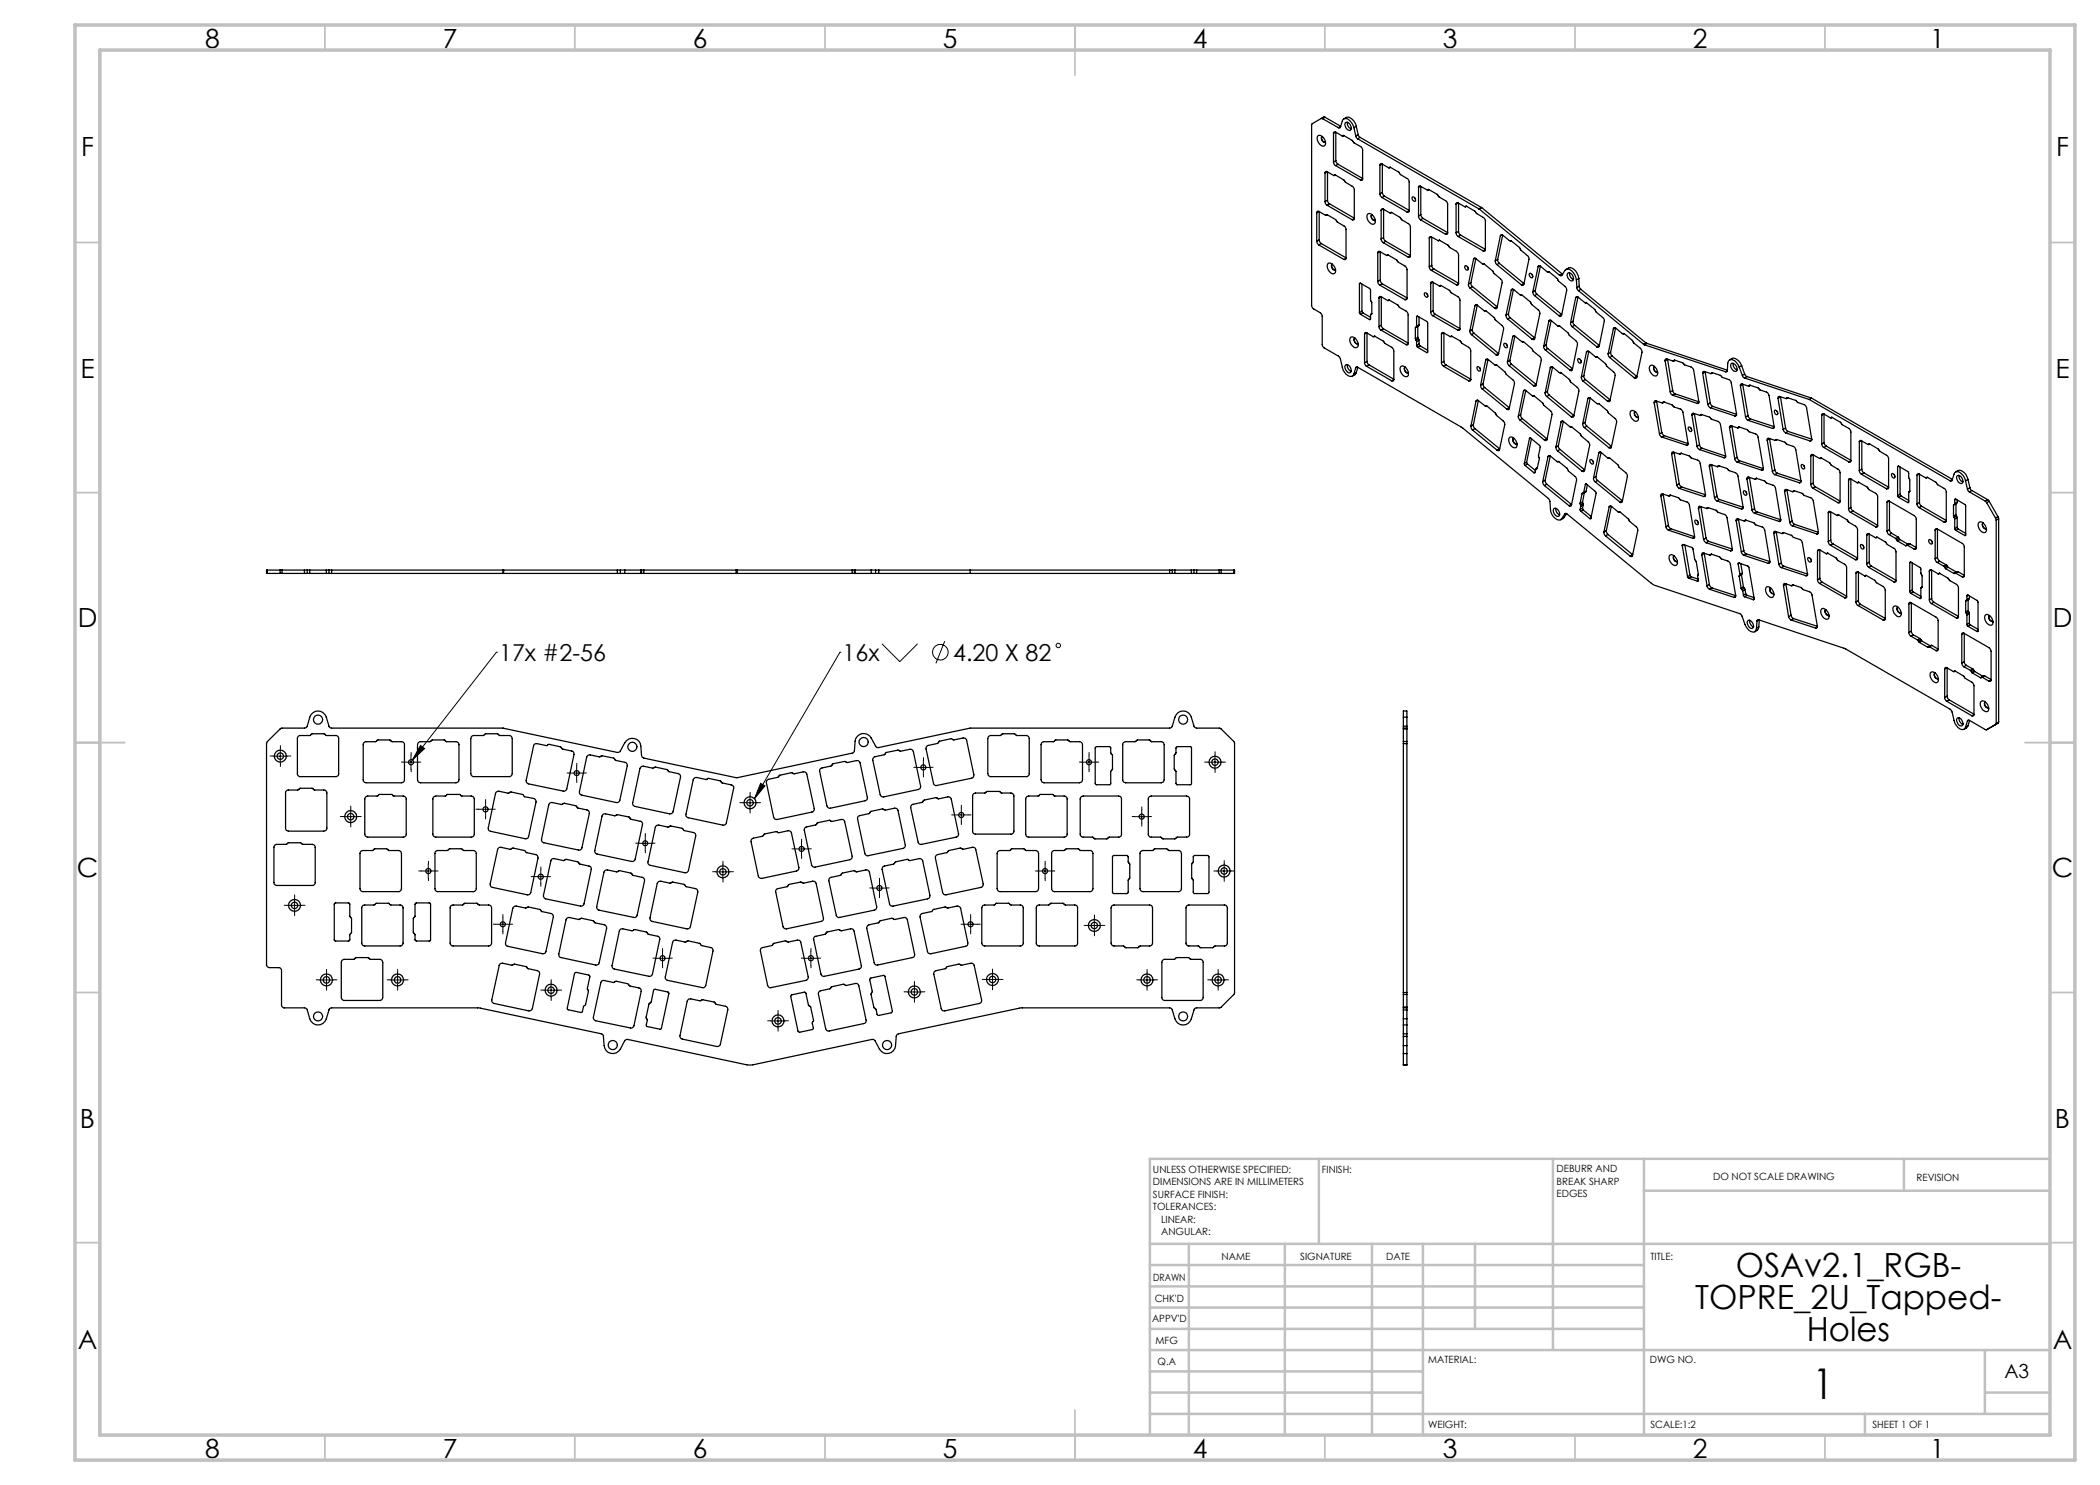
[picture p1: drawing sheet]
<svg xmlns="http://www.w3.org/2000/svg" width="420mm" height="297mm" viewBox="0 0 420 297" stroke-linecap="round" stroke-linejoin="round" font-family="sans-serif">
<defs><g id="words">
<text font-size="8.5" x="362.5" y="279.7">1</text>
<g font-size="6.7">
<text x="347.1" y="255.3">OSAv2.1_RGB-</text>
<text x="339" y="261.7">TOPRE_2U_Tapped-</text>
<text x="361.3" y="268.1">Holes</text>
</g>
<g font-size="5.3">
<text x="41" y="9.5">8</text>
<text x="88.5" y="9.5">7</text>
<text x="138.5" y="9.5">6</text>
<text x="188.5" y="9.5">5</text>
<text x="238.5" y="9.5">4</text>
<text x="288.5" y="9.5">3</text>
<text x="338.5" y="9.5">2</text>
<text x="386" y="9.5">1</text>
<text x="16.2" y="31.2">F</text>
<text x="411.2" y="31.2">F</text>
<text x="16.1" y="75.5">E</text>
<text x="411.1" y="75.5">E</text>
<text x="15.5" y="125.5">D</text>
<text x="410.5" y="125.5">D</text>
<text x="15.4" y="175.5">C</text>
<text x="410.4" y="175.5">C</text>
<text x="16" y="225.5">B</text>
<text x="411" y="225.5">B</text>
<text x="15.5" y="269.7">A</text>
<text x="410.5" y="269.7">A</text>
<text x="41" y="291.5">8</text>
<text x="88.5" y="291.5">7</text>
<text x="138.5" y="291.5">6</text>
<text x="188.5" y="291.5">5</text>
<text x="238.5" y="291.5">4</text>
<text x="288.5" y="291.5">3</text>
<text x="338.5" y="291.5">2</text>
<text x="386" y="291.5">1</text>
</g>
<g font-size="4.7">
<text x="99.8" y="132.2">17x #2-56</text>
<text x="168.5" y="132.2">16x</text>
<text x="190.7" y="132.2">4.20 X 82</text>
</g>
<text font-size="3.9" x="400.9" y="275.5">A3</text>
<g font-size="2">
<text x="230.6" y="234.6">UNLESS OTHERWISE SPECIFIED:</text>
<text x="230.6" y="237.1">DIMENSIONS ARE IN MILLIMETERS</text>
<text x="230.6" y="239.6">SURFACE FINISH:</text>
<text x="264.4" y="234.6">FINISH:</text>
<text x="311.3" y="234.5">DEBURR AND</text>
<text x="311.3" y="237">BREAK SHARP</text>
<text x="311.3" y="239.5">EDGES</text>
<text x="342.6" y="236">DO NOT SCALE DRAWING</text>
<text x="383.3" y="236.2">REVISION</text>
<text x="230.6" y="242.1">TOLERANCES:</text>
<text x="232.2" y="244.6">LINEAR:</text>
<text x="232.2" y="247.1">ANGULAR:</text>
<text x="244.3" y="252">NAME</text>
<text x="260" y="251.9">SIGNATURE</text>
<text x="277.2" y="251.9">DATE</text>
<text x="330.1" y="251.9">TITLE:</text>
<text x="230.6" y="256.1">DRAWN</text>
<text x="230.9" y="260.3">CHK'D</text>
<text x="230.4" y="264.4">APPV'D</text>
<text x="231.1" y="268.8">MFG</text>
<text x="231.5" y="273">Q.A</text>
<text x="285.6" y="272.5">MATERIAL:</text>
<text x="330" y="272.5">DWG NO.</text>
<text x="285.6" y="285.5">WEIGHT:</text>
<text x="330.1" y="285.6">SCALE:1:2</text>
<text x="374.5" y="285.6">SHEET 1 OF 1</text>
</g>
</g></defs>
<g fill="none" stroke="#000" stroke-width=".2">
<path d="M99.3 130.5h.1M99.3 130.5l-16.8 21.5M168 130.5h.1M168 130.5l-17.1 29.3M176.4 128.8l3.6 3.5 3.5-3.5M188.9 128.2l-1.7 4.5M54.6 151.2h2.9M56.1 149.8v2.8M80.8 152.4h2.8M82.2 151v2.9M84.1 149.1l.8 .6-2.4 2.3zM113.9 154.6h2.9"/>
<path d="M115.3 153.2v2.8M150 159.1v2.9M152.1 156.7l.9 .5-2.1 2.6zM183.2 153.5h2.9M184.7 152v2.9M216.4 152.4h2.8M217.8 151v2.9M241.6 152.4h2.8M243 151v2.9M58.9 179.6v2.9M68.7 163.3h2.9M70.1 161.9v2.8"/>
<path d="M84.2 174.2h2.9M85.7 172.8v2.8M95.7 161.9h2.8M97.1 160.4v2.9M106.7 175.3h2.9M108.2 173.9v2.9M127.6 168.7h2.9M129 167.2v2.9M143.2 174.4h2.8M144.6 172.9v2.9M148.6 160.5h2.8M158.9 169.8h2.8"/>
<path d="M160.3 168.3v2.9M174.4 177.6h2.9M175.9 176.2v2.8M190.8 163h2.9M192.3 161.6v2.8M207.6 174.2h2.8M209 172.8v2.8M226.9 163.3h2.9M228.4 161.9v2.8M243.4 174.2h2.8M244.8 172.8v2.8M57.5 181.1h2.8"/>
<path d="M63.9 196h2.8M65.3 194.6v2.8M78.1 196h2.8M79.5 194.6v2.8M99.1 184.9h2.9M100.6 183.4v2.9M108.8 198h2.9M110.2 196.6v2.9M131.1 191.7h2.8M132.5 190.2v2.9M160.8 191.7h2.8M162.2 190.2v2.9"/>
<path d="M181.4 198.4h2.9M182.9 197v2.8M192.7 184.9h2.8M194.1 183.4v2.9M197.1 195.9h2.8M198.5 194.5v2.8M217.5 185.1h2.8M218.9 183.7v2.8M228 196h2.8M229.4 194.6v2.8M242.2 196h2.8M243.6 194.6v2.8"/>
<path d="M154.2 204.2h2.8M155.6 202.7v2.9"/>
<circle cx="188.1" cy="130.4" r="1.55"/>
<circle cx="211.7" cy="129.1" r=".45"/>
</g>
<g fill="none" stroke="#000" stroke-width=".2" stroke-dasharray="15.2 1.3 1.3 1.3">
<path d="M54.7 151.2h-.7M56.1 149.8v-.7M56.1 152.6v.7M57.5 151.2h.7M80.8 152.4h-.5M82.2 151v-.5M82.2 153.9v.5M83.7 152.4h.5M113.9 154.6h-.5M115.4 153.2v-.5M115.4 156v.5M116.8 154.6h.5"/>
<path d="M150 159.1v-.6M183.3 153.5h-.5M184.7 152v-.5M184.7 154.9v.5M186.1 153.5h.5M216.4 152.4h-.5M217.8 151v-.5M217.8 153.9v.5M219.2 152.4h.6M241.6 152.4h-.7M243 151v-.7M243 153.9v.6"/>
<path d="M244.4 152.4h.7M58.9 179.6v-.6M68.7 163.3h-.6M70.2 161.9v-.7M70.2 164.7v.7M71.6 163.3h.6M84.3 174.2h-.5M85.7 172.8v-.5M85.7 175.6v.5M87.1 174.2h.5M95.7 161.8h-.5M97.1 160.4v-.5"/>
<path d="M97.1 163.3v.5M98.5 161.8h.6M106.7 175.3h-.5M108.2 173.9v-.5M108.2 176.8v.5M109.6 175.3h.5M127.6 168.6h-.5M129.1 167.2v-.5M129.1 170.1v.5M130.5 168.6h.5M143.2 174.3h-.7M144.6 172.9v-.6"/>
<path d="M144.6 175.8v.6M146 174.3h.7M148.6 160.5h-.7M150 162v.6M151.5 160.5h.6M158.9 169.8h-.5M160.3 168.3v-.5M160.3 171.2v.5M161.8 169.8h.5M174.5 177.6h-.5M175.9 176.2v-.5M175.9 179v.5"/>
<path d="M177.3 177.6h.5M190.8 163h-.5M192.3 161.5v-.5M192.3 164.4v.5M193.7 163h.5M207.6 174.2h-.5M209 172.8v-.5M209 175.6v.5M210.5 174.2h.5M226.9 163.3h-.5M228.4 161.9v-.5M228.4 164.7v.5"/>
<path d="M229.8 163.3h.5M243.4 174.2h-.6M244.8 172.8v-.7M244.8 175.6v.7M246.3 174.2h.6M57.5 181.1h-.7M58.9 182.5v.6M60.4 181.1h.6M63.9 196h-.7M65.3 194.5v-.6M65.3 197.4v.6M66.7 196h.7"/>
<path d="M78.1 196h-.6M79.5 194.5v-.6M79.5 197.4v.6M81 196h.6M99.1 184.8h-.5M100.6 183.4v-.5M100.6 186.3v.5M102 184.8h.5M108.8 198h-.6M110.2 196.6v-.7M110.2 199.5v.6M111.7 198h.6"/>
<path d="M131.1 191.6h-.5M132.5 190.2v-.5M132.5 193.1v.5M134 191.6h.5M160.8 191.6h-.5M162.2 190.2v-.5M162.2 193.1v.5M163.6 191.6h.5M181.5 198.4h-.7M182.9 196.9v-.6M182.9 199.8v.6M184.3 198.4h.7"/>
<path d="M192.7 184.8h-.5M194.1 183.4v-.5M194.1 186.3v.5M195.6 184.8h.5M197.1 195.9h-.7M198.5 194.5v-.7M198.5 197.3v.7M199.9 195.9h.7M217.5 185.1h-.7M218.9 183.7v-.7M218.9 186.5v.7M220.3 185.1h.7"/>
<path d="M228 196h-.7M229.4 194.5v-.6M229.4 197.4v.6M230.8 196h.7M242.2 196h-.6M243.6 194.5v-.6M243.6 197.4v.6M245.1 196h.6M154.2 204.2h-.7M155.6 202.7v-.6M155.6 205.6v.6M157 204.2h.7"/>
</g>
<g fill="none" stroke="#c0c0c0" stroke-width=".35">
<path d="M65 5v5M115 5v5M165 5v5M215 5v10M265 5v5M315 5v5M365 5v5M15 48.5h5M410 48.5h5M15 98.5h5M410 98.5h5M15 148.5h10"/>
<path d="M405 148.5h10M15 198.5h5M410 198.5h5M15 248.5h5M410 248.5h5M65 287v5M115 287v5M165 287v5M215 282v10M265 287v5M315 287v5M365 287v5"/>
</g>
<g fill="none" stroke="#c0c0c0" stroke-width=".5">
<path d="M263.8 231.8v17M310.6 231.8v38.2M328.8 231.8v55.2M328.8 238.2h81.2M380.8 231.8v6.4M410 231.8h-180v55.2M230 248.8h180M230 257.3h98.8M230 253h98.8M237.8 248.8v38.2M257 248.8v38.2M274.4 248.8v38.2"/>
<path d="M284.6 248.8v38.2M295 248.8v17M230 265.8h98.8M230 261.5h98.8M230 278.5h54.6M230 274.3h54.6M230 270h180M397 278.5h13M397 270v12.8M230 282.8h180M373 282.8v4.2"/>
</g>
<path d="M15 5h400v287h-400zM20 10h390v277h-390z" fill="none" stroke="#c0c0c0" stroke-width=".7"/>
<path d="M84.1 149.1l.8 .6-2.4 2.3zM152.1 156.7l.9 .5-2.1 2.6z" fill="#000"/>
<g fill="none" stroke="#000" stroke-width=".25">
<path d="M263.7 27.1a1.47 1.47 0 0 1 1.4 1.9l-.2 .2a1.38 1.38 0 0 1-1.2-2.1zM264.2 23.7l-1.9 1.2v36.3l.3 .5 1.5 .8 .3 .6v5.9l.1 .3 .4 .3 2.8 1.6 .4 .6a4.4 4.4 0 0 0 1.1 3.1 .9 .9 0 0 0 1.6-.1M264.2 23.7h.3M264.4 27.3a.79 .79 0 0 0 .7 1.1M264.5 27.3a.67 .67 0 0 0-.1 .8 .67 .67 0 0 0 .7 .3M264.5 23.7l3.2 1.8M265 23.5l-.2-.1-.6 .3M265 34.6v5.7M265 23.5l-.5 .2M265 23.5l3.1 1.8M265.4 34.4l1.4 .7h.1M265.4 34.4a.25 .25 0 0 0-.3-.1 .25 .25 0 0 0-.1 .3"/>
<path d="M265.4 34.4l-.4 .2M265.5 34.4v5.6M266.7 32.4l.1 .4 .3 .3M266.7 26.7v5.7M266.9 35.1l.2-.1 1.7 1 .3 .5 1.4 .8 .3 .3 .1 6.1M267 35l-.1 .1M267.1 35l-.2 .1M267.1 26.4l1.3 .8h.2M267.1 26.4a.25 .25 0 0 0-.3 0 .25 .25 0 0 0-.1 .3M267.1 33.1l5 2.9M267.1 26.4l-.4 .3M267.2 32.1v.4l.4 .3"/>
<path d="M267.2 32.1l-.5 .3M267.2 26.5v5.6M267.6 32.8l4.9 2.9M267.6 32.8l-.5 .3M267.7 25.5h.3l.5-1.3a.74 .74 0 0 1 1.1-.4 2.99 2.99 0 0 1 1.2 1.7M268.1 25.3l-.4 .2M268.6 27.2l.1-.1 1.8 1 .3 .5 1.3 .7 .4 .5v6M268.7 27.1l-.1 .1M268.7 23.8a1.27 1.27 0 0 1 2.1 .5l.5 1M269.2 24.5a1.06 1.06 0 0 1 .9 1.6 1.06 1.06 0 0 1-.9-1.6zM269.5 24.4v.2a1.28 1.28 0 0 0 .7 1.2M270.8 25.5l.3 1.7"/>
<path d="M271.1 27.2l.4 .6M271.3 25.3l-.5 .2M271.3 25.3l.3 1.6M271.5 27.8l24.3 14M271.6 26.9l.4 .6M271.6 26.9l-.5 .3M272 27.5l-.5 .3M272 27.5l24.3 14M272.5 35.8a.24 .24 0 0 1-.1 .2 .24 .24 0 0 1-.3 0M272.5 35.8l-.4 .2M276 38.8l.4 .7M276 33.1v5.7"/>
<path d="M276.4 32.8a.26 .26 0 0 0-.3 0 .26 .26 0 0 0-.1 .3M276.4 32.8l1.3 .8 .2-.1M276.4 39.5l5 2.9M276.4 32.8l-.4 .3M276.5 38.5l.1 .5 .3 .2M276.5 38.5l-.5 .3M276.5 32.8v5.7M276.9 39.2l4.9 2.9M276.9 39.2l-.5 .3M277.9 33.5h.2l1.7 .9 .3 .5 1.4 .8 .3 .4v6.1M278 33.5l-.2 .1M278 33.4l-.1 .1"/>
<path d="M282.5 39.4a.6 .6 0 0 1 .5 .8 .58 .58 0 0 1-.5-.8zM282.9 39.5l.2 .3M283.7 37.5v5.7M284.1 37.2l1.4 .8h.1M284.1 37.2a.23 .23 0 0 0-.3 0 .23 .23 0 0 0-.1 .3M284.1 37.2l-.4 .3M284.2 37.3v5.6M285.6 38l.2-.1 1.6 1 .4 .5 1.6 1 .1 .3v5.9M285.7 37.9l-.1 .1M285.8 37.9l-.2 .1M263.3 48.3l.5 .7M263.3 42.5v5.8"/>
<path d="M263.8 42.3l1.3 .8 .2-.1M263.8 42.3a.26 .26 0 0 0-.3 0 .26 .26 0 0 0-.2 .2M263.8 49l5 2.9M263.8 42.3l-.5 .2M263.8 48l.2 .5 .3 .2M263.8 48l-.5 .3M263.8 42.3v5.7M264.3 48.7l-.5 .3M264.3 48.7l4.9 2.9M265 40.3l.1 .4 .3 .4M265.4 42.9l-.1 .1M265.4 43l-.1 .1"/>
<path d="M265.4 41.1l5 2.9M265.5 43h-.2M265.5 43l1.6 .9 .3 .5 1.5 .8 .2 .4 .1 6M265.5 40l.1 .5 .3 .3M265.5 40l-.5 .3M265.7 52.6a1.51 1.51 0 0 1 1.4 1.9l-.2 .2a1.38 1.38 0 0 1-1.2-2.1zM265.9 40.8l-.5 .3M265.9 40.8l5 2.8M266.4 52.8a.76 .76 0 0 0 .7 1.1 .67 .67 0 0 1-.7-.3 .67 .67 0 0 1 .1-.8M269.2 51.6a.25 .25 0 0 1-.1 .3 .25 .25 0 0 1-.3 0M269.2 51.6l-.4 .3M270.9 43.7a.26 .26 0 0 1-.2 .3 .26 .26 0 0 1-.3 0"/>
<path d="M270.9 43.7l-.5 .3M271.9 56.8v5.7M272.1 56.7l2 1.2v2.2l.3 .4v2.3l-.2 .1M272.1 56.7l-.2 .1M272.4 56.8v5.4M273.6 42.8a1.42 1.42 0 0 1 1.4 1.8l-.2 .2a1.36 1.36 0 0 1-1.2-2zM274.4 42.9a.79 .79 0 0 0 .6 1.2M274.4 42.9a.67 .67 0 0 0 0 .8 .67 .67 0 0 0 .7 .3M275.6 56.3l.1 .4 .3 .3M275.6 50.5v5.8M275.8 59.6v5.7M276 50.3l1.3 .8 .2-.1"/>
<path d="M276 50.3a.27 .27 0 0 0-.3 0 .27 .27 0 0 0-.1 .2M276 57l5 2.9M276 50.3l-.4 .2M276 56l.2 .4 .2 .4M276 56l-.4 .3M276 50.3v5.7M276.2 47.8l.2 .5 .2 .2M276.2 59.3a.25 .25 0 0 0-.3 0 .25 .25 0 0 0-.1 .3M276.2 59.3l1.4 .8h.1M276.2 42v5.8M276.2 59.3l-.4 .3M276.3 59.4v5.6"/>
<path d="M276.4 56.8l-.4 .2M276.4 56.8l5 2.8M276.6 41.8a.26 .26 0 0 0-.2 0 .26 .26 0 0 0-.2 .2M276.6 41.8l1.4 .8 .2-.1M276.6 48.5l5.1 2.9M276.6 41.8l-.4 .2M276.7 47.5l.1 .4 .3 .4M276.7 47.5l-.5 .3M276.7 41.9v5.6M277.1 48.3l5 2.8M277.1 48.3l-.5 .2M277.5 51h.1l1.7 1 .3 .4 1.4 .8 .3 .4 .1 6.1"/>
<path d="M277.6 51h-.1M277.6 51l-.2 .1M278.2 42.5h.1l1.7 1 .3 .5 1.7 1 .1 .3v5.9M278.2 42.5h.1M278.3 42.5l-.2 .1M281.4 59.7l-.1 .2h-.3M281.4 59.7l-.4 .2M281.8 42.2a.25 .25 0 0 1-.1 .2 .25 .25 0 0 1-.3 0M281.8 42.2l-.4 .2M282.1 51.2a.25 .25 0 0 1-.1 .3 .25 .25 0 0 1-.3-.1M282.1 51.2l-.4 .2M283.7 43.2l.1 .4 .3 .4"/>
<path d="M284.1 44l5 2.8M284.2 42.9l.4 .8M284.2 42.9l-.5 .3M284.6 43.7l-.5 .3M284.6 43.7l4.9 2.8M285 58.6a.54 .54 0 0 1 .5 .3 .54 .54 0 0 1-.1 .6l-.5-.5zM285.4 58.7l.1 .3M285.9 53.4l.1 .4 .3 .3M285.9 47.6v5.8M286.1 56.7v5.7M286.3 47.4l1.5 .7M286.3 47.4a.25 .25 0 0 0-.3-.1 .25 .25 0 0 0-.1 .3"/>
<path d="M286.3 54.1l5 2.9M286.3 47.4l-.4 .2M286.3 53.1l.2 .4 .3 .3M286.3 53.1l-.4 .3M286.3 47.4v5.7M286.6 56.4a.25 .25 0 0 0-.3 0 .25 .25 0 0 0-.2 .3M286.6 56.4l1.3 .8 .1-.1M286.6 56.4l-.5 .3M286.6 56.5v5.6M286.8 53.8l4.9 2.9M286.8 53.8l-.5 .3M287.8 48.1l.1-.1 1.7 1 .3 .5 1.4 .8 .3 .4 .1 6"/>
<path d="M287.9 48l-.1 .1M287.9 48l-.2 .2M288.1 57.1h-.1M288.2 57.1l-.2 .1M288.2 57.1l1.7 1 .3 .5 1.4 .8 .3 .3 .1 6.1M288.2 57.1h-.2M289.5 46.6a.25 .25 0 0 1-.1 .3 .25 .25 0 0 1-.3-.1M289.5 46.6l-.4 .2M291.2 46.6l.1 .4 .3 .3M291.2 40.8v5.8M291.6 40.6l1.4 .8 .1-.1M291.6 40.6a.25 .25 0 0 0-.2 0 .25 .25 0 0 0-.2 .2"/>
<path d="M291.6 47.3l5.1 2.9M291.6 40.6l-.4 .2M291.7 56.7a.26 .26 0 0 1-.1 .3 .26 .26 0 0 1-.3 0M291.7 46.3l.1 .4 .3 .3M291.7 40.6v5.7M291.7 46.3l-.5 .3M291.7 56.7l-.4 .3M292.1 47l-.5 .3M292.1 47l5 2.9M292.9 53.2a.48 .48 0 0 1 .6 .2 .48 .48 0 0 1-.1 .6l-.2-.1zM293.1 41.3h.2l1.7 1 .3 .4 1.4 .8 .3 .4 .1 6M293.1 41.3h.2h-.2"/>
<path d="M293.5 53.3l.1 .3M293.7 56.8v.3l.3 .5M294 57.6l4.9 4M294.2 56.5v.5l.3 .3M294.2 56.5l-.5 .3M294.5 57.3l4.9 4M294.5 57.3l-.5 .3M294.7 51.8a.26 .26 0 0 1 .2-.2 .26 .26 0 0 1 .3 .1l1.3 1.1h.2M294.7 51.8l-1 5M295 51.6l-.3 .2M295.2 51.7l-1 4.8M295.8 41.8h.1"/>
<path d="M295.8 41.8l16.1 13.3M296.3 41.5h.1M296.3 41.5l-.5 .3M296.3 41.5l16.1 13.3M296.7 52.8h.2l1.7 1.4 .2 .5 1.3 1.1 .3 .4-1 5.4a.28 .28 0 0 1-.2 .1 .28 .28 0 0 1-.3-.1M296.7 52.8h.1M297.1 49.9a.26 .26 0 0 1-.2 .3 .26 .26 0 0 1-.2 0M297.1 49.9l-.4 .3M299 52.2l.4 .7M299.4 52.9l4.9 4.1M299.5 51.9l.1 .4 .3 .4M299.5 51.9l-.5 .3"/>
<path d="M299.9 52.7l4.9 4M299.9 52.7l-.5 .2M300.1 47.2a.27 .27 0 0 1 .2-.3 .27 .27 0 0 1 .3 .2l1.3 1.1h.2M300.1 47.2l-1.1 5M300.4 47l-.3 .2M300.5 47l-1 4.9M302 48.2h.1M302.1 48.2h.2l1.6 1.3 .2 .5 1.5 1.2 .2 .4-1 5.3a.27 .27 0 0 1-.2 .2 .27 .27 0 0 1-.3-.1M302.3 58a.27 .27 0 0 1 .2-.2 .27 .27 0 0 1 .3 .1l1.3 1.1h.1M302.3 58l-1.1 5M302.6 57.8l-.3 .2M302.7 57.9l-1 4.9"/>
<path d="M304.2 59h.2l1.6 1.4 .4 .5 1.4 1.2 .2 .4-1.1 5.2a.27 .27 0 0 1-.2 .3 .27 .27 0 0 1-.3-.2M304.3 59h-.1M304.8 56.7l-.5 .3M304.8 56.7h.1M305.9 54.7a.5 .5 0 0 1 .6 .3 .5 .5 0 0 1-.2 .6l-.4-.4-.1-.3zM306.4 54.9l.1 .2M306.6 58.4v.4l.3 .3M306.9 59.1l4.9 4M307.1 58.1l.3 .7M307.1 58.1l-.5 .3M307.4 58.8l4.9 4.1M307.4 58.8l-.5 .3"/>
<path d="M307.6 53.3l-1 5.1M307.9 53.2l-.3 .1M308.1 53.2l-1 4.9M308.1 53.3l1.5 1.1M308.1 53.3a.28 .28 0 0 0-.3-.2 .28 .28 0 0 0-.2 .2M309.6 54.4h.1M309.6 54.4h.2l1.6 1.3 .2 .4 1.4 1.2 .3 .6-1 5.2a.29 .29 0 0 1-.2 .2 .29 .29 0 0 1-.3-.2M311.9 55.1h.4l.7-1a.86 .86 0 0 1 1.3 0 3.2 3.2 0 0 1 1 1.9M312.4 54.8l.1 .1M312.4 54.8l-.5 .3M313.2 53.9a1.18 1.18 0 0 1 2 .4l.6 1.4M313.6 54.6a1.06 1.06 0 0 1 .9 1.6 1.06 1.06 0 0 1-.9-1.6z"/>
<path d="M313.9 54.6v.1a1.38 1.38 0 0 0 .8 1.2M315.1 59.5a.27 .27 0 0 1 .2-.2 .27 .27 0 0 1 .3 .1l1.3 1.1h.2M315.1 59.5l-1 5.1M315.3 56l.1 1.5M315.4 57.5l.3 .6M315.5 59.4l-.4 .1M315.6 59.4l-1 4.9M315.7 58.1l13 10.8M315.8 55.7l-.5 .3M315.8 55.7v1.6M315.8 57.3l.4 .6M315.8 57.3l-.4 .2"/>
<path d="M316.2 57.9l-.5 .2M316.2 57.9l13 10.7M269.2 73a1.06 1.06 0 0 1 .9 1.5 1.06 1.06 0 0 1-.9-1.5zM269.5 72.9v.2a1.28 1.28 0 0 0 .7 1.2M270.2 67.4a1.47 1.47 0 0 1 1.4 1.9l-.2 .2a1.38 1.38 0 0 1-1.2-2.1zM270.9 67.6a.79 .79 0 0 0 .7 1.2M271 67.6a.67 .67 0 0 0-.1 .8 .67 .67 0 0 0 .7 .3M271.1 73.6l.2-.2h.2l21.1 12.2 17.1 14.1 .3 .6a3.6 3.6 0 0 0 1 3.4 .83 .83 0 0 0 1.3 0M271.1 73.6l-.3 1.2M271.3 74.5l-.3 .5-.5 .2M271.3 74.5l-.5 .3M271.4 73.4l-.3 .2"/>
<path d="M271.6 73.5l-.3 1M271.9 62.5l.2 .4M272.1 62.9l1.8 1M272.4 62.2l.2 .4M272.4 62.2l-.5 .3M272.6 62.6l-.5 .3M272.6 62.6l1.5 .9M272.9 72.6l.1 .4 .3 .3M272.9 66.8v5.8M273.3 66.6a.25 .25 0 0 0-.3-.1 .25 .25 0 0 0-.1 .3M273.3 66.6l1.3 .7h.2M273.3 73.3l5 2.9"/>
<path d="M273.3 66.6l-.4 .2M273.4 72.3l.1 .4 .3 .3M273.4 72.3l-.5 .3M273.4 66.6v5.7M273.8 73l-.5 .3M273.8 73l5 2.8M274.1 63.8l-.2 .1M274.2 62.9l-.1 .9M274.3 62.8l-.1 .1M274.4 62.8l-.2 .1M274.8 67.3l.2-.1 1.7 1 .2 .4 1.4 .9 .4 .4 .1 6M274.9 67.2l-.1 .1"/>
<path d="M275 67.2l-.2 .1M275.8 65.3l.1 .5 .3 .2M276.2 66l5 2.9M276.3 65v.4l.4 .4M276.3 65l-.5 .3M276.7 65.8l4.9 2.8M276.7 65.8l-.5 .2M277.7 60.1l.1-.1 1.8 1 .3 .5 1.3 .7 .4 .6v5.9M277.8 60l-.1 .1M278.8 75.9a.26 .26 0 0 1-.2 .3 .26 .26 0 0 1-.3 0M278.8 75.9l-.5 .3M280.2 73.2a1.43 1.43 0 0 1 1.5 1.9l-.3 .2a1.39 1.39 0 0 1-1.2-2.1z"/>
<path d="M281 73.4a.79 .79 0 0 0 .7 1.2M281.1 73.4a.7 .7 0 0 0-.1 .8 .7 .7 0 0 0 .7 .3M281.6 68.7a.23 .23 0 0 1-.1 .3 .23 .23 0 0 1-.3-.1M281.6 68.7l-.4 .2M283.1 67.8l.1 .2M283.1 65.6v2.2M283.2 68l.1 .3M283.3 69.1l.2 .4M283.3 65.3l-.2 .3M283.3 63.4v1.9M283.3 68.3v.8M283.5 63.2l1.8 1.1 .2 .3v5.8"/>
<path d="M283.5 63.2l-.2 .2M283.5 69.5l1.8 1M283.6 65.2v.1M283.6 67.5l.1 .3M283.6 65.3l-.5 .3M283.6 67.5l-.5 .3M283.6 65.3v2.2M283.7 67.8l.1 .2M283.7 67.8l-.5 .2M283.8 65l-.5 .4M283.8 68.8l.2 .4M283.8 65l-.5 .3"/>
<path d="M283.8 63.4v1.6M283.8 68v.8M283.8 68l-.5 .3M283.8 68.8l-.5 .3M284 69.2l-.5 .3M284 69.2l1.5 .9M285.5 70.4l-.2 .1M286.1 62.4l.1 .4 .4 .3M286.6 63.1l5 2.9M286.6 62.1l.1 .4 .4 .4M286.6 62.1l-.5 .3M287.1 62.9l-.5 .2"/>
<path d="M287.1 62.9l4.9 2.8M288.3 72.5l.2 .6 .2 .2M288.3 66.8v5.7M288.7 66.6l1.4 .7h.1M288.7 66.6a.26 .26 0 0 0-.3-.1 .26 .26 0 0 0-.1 .3M288.7 73.3l5 2.9M288.7 66.6l-.4 .2M288.8 72.3l.1 .4 .3 .3M288.8 72.3l-.5 .2M288.8 66.6v5.7M289.2 73l-.5 .3M289.2 73l4.9 2.8"/>
<path d="M290.2 67.3l1.8 .9 .4 .5 1.6 1.1 .1 .3v5.8M290.3 67.2l-.1 .1M292 65.8a.26 .26 0 0 1-.1 .3 .26 .26 0 0 1-.3-.1M292 65.8l-.4 .2M294 66.2v.3l.3 .4M294.1 75.9a.25 .25 0 0 1-.1 .3 .25 .25 0 0 1-.3 0M294.1 75.9l-.4 .3M294.3 66.9l4.9 4M294.5 65.9v.4l.3 .3M294.5 65.9l-.5 .3M294.8 66.6l-.5 .3M294.8 66.6l4.9 4.1"/>
<path d="M295 61.1a.28 .28 0 0 1 .2-.2 .28 .28 0 0 1 .3 .2l1.5 1.1M295 61.1l-1 5.1M295.3 61l-.3 .1M295.4 73.4a.52 .52 0 0 1 .6 .2 .52 .52 0 0 1 0 .6l-.5-.3zM295.5 61l-1 4.9M295.9 73.5l.2 .3M296.1 77l.3 .8M296.4 77.8l4.9 4M296.6 76.8v.2l.3 .5M296.6 76.8l-.5 .2M296.9 77.5l-.5 .3M296.9 77.5l4.9 4"/>
<path d="M297 62.2l.1-.1 1.7 1.4 .2 .5 1.4 1.1 .3 .5-1 5.3a.26 .26 0 0 1-.2 .2 .26 .26 0 0 1-.3-.2M297 62.1v.1M297.1 72l.2-.2 .3 .1 1.6 1.1M297.1 72l-1 5M297.5 71.8l-.4 .2M297.6 71.9l-1 4.9M299.1 73h.1M299.2 73h.2l1.6 1.4 .2 .5 1.4 1.1 .3 .5-1.1 5.2a.26 .26 0 0 1-.2 .3 .26 .26 0 0 1-.3-.2M299.4 61.3l-.5 .3M299.4 61.3v.1M299.7 70.7l-.5 .2M299.7 70.7h.1"/>
<path d="M300.8 68.7a.5 .5 0 0 1 .6 .3 .5 .5 0 0 1-.2 .6l-.4-.4-.1-.3zM301.2 63l.3 .8M301.3 68.8l.1 .3M301.5 72.4l.3 .7M301.5 63.8l4.9 4M301.7 62.8l.3 .7M301.7 62.8l-.5 .2M301.8 73.1l4.9 4M302 72.1l.3 .7M302 72.1l-.5 .3M302 63.5l4.9 4.1M302 63.5l-.5 .3"/>
<path d="M302.3 72.8l4.9 4.1M302.3 72.8l-.5 .3M302.5 67.3a.26 .26 0 0 1 .3-.2 .26 .26 0 0 1 .2 .2l1.4 1.1 .1-.1M302.5 67.3l-1 5.1M302.9 67.2l-.4 .1M303 67.2l-1 4.9M304.5 68.3h.2l1.7 1.4 .2 .5 1.5 1.2 .2 .5-1.1 5.2a.28 .28 0 0 1-.2 .2 .28 .28 0 0 1-.3-.2M304.6 68.3h-.1M304.6 68.3l-.1 .1M304.7 78.2a.26 .26 0 0 1 .2-.2 .26 .26 0 0 1 .3 .1l1.3 1.1h.2M304.7 78.2l-1 5M305 78l-.3 .2"/>
<path d="M305.2 78.1l-1.1 4.8M306.7 79.2h.1l1.7 1.4 .3 .4 1.4 1.3 .2 .4-1 5.2a.28 .28 0 0 1-.2 .2 .28 .28 0 0 1-.3-.1M306.7 79.2h.1M306.9 67.6l-.5 .2M306.9 67.6h.1M307.2 76.9l-.5 .2M307.2 76.9h.1M308.8 69.2v.4l.3 .4M309 78.6l.1 .3 .3 .4M309.1 70l4.9 4M309.2 69l.1 .4 .3 .3M309.2 69l-.4 .2"/>
<path d="M309.4 79.3l4.9 4.1M309.5 78.3l.1 .4 .2 .3M309.5 78.3l-.5 .3M309.6 69.7l-.5 .3M309.6 69.7l4.9 4M309.8 64.2a.28 .28 0 0 1 .2-.2 .28 .28 0 0 1 .3 .1l1.4 1.1M309.8 64.2l-1 5M309.8 79l-.4 .3M309.8 79l4.9 4.1M310.1 73.6a.27 .27 0 0 1 .2-.3 .27 .27 0 0 1 .3 .1l1.3 1.1h.1M310.1 73.6l-1.1 5M310.1 64l-.3 .2"/>
<path d="M310.2 64.1l-1 4.9M310.4 73.3l-.3 .3M310.5 73.4l-1 4.9M311.7 65.2h.2l1.7 1.4 .2 .4 1.4 1.2 .3 .4-1 5.3a.26 .26 0 0 1-.3 .3 .26 .26 0 0 1-.2-.2M311.8 65.2h-.1M312 74.5h.2l1.7 1.4 .2 .4 1.4 1.2 .3 .5-1.1 5.3a.27 .27 0 0 1-.2 .2 .27 .27 0 0 1-.2-.1M312.1 74.5h-.1M312.3 62.9l-.5 .2M312.3 62.9h.1M314.1 64.6v.3l.3 .4M314.4 65.3l4.9 4.1M314.5 73.7l-.5 .3"/>
<path d="M314.5 73.7v.1M314.6 64.3v.4l.3 .3M314.6 64.3l-.5 .3M314.9 65l-.5 .3M314.9 65l4.9 4.1M315.6 71.7a.6 .6 0 0 1 .5 .9 .58 .58 0 0 1-.5-.9zM316.1 71.9l.1 .3M316.3 75.4l.3 .8M316.6 76.2l4.9 4M316.8 75.1v.3l.3 .5M316.8 75.1l-.5 .3M317.1 75.9l-.5 .3"/>
<path d="M317.1 75.9l4.9 4M317.1 60.5h.2l1.6 1.4 .3 .5 1.3 1.1 .4 .5-1.1 5.3a.28 .28 0 0 1-.2 .2 .28 .28 0 0 1-.3-.1M317.2 60.5l-.1 .1M317.3 70.4a.3 .3 0 0 1 .2-.2 .3 .3 0 0 1 .3 .1l1.4 1.1h.3l1.6 1.3 .3 .6 1.6 1.4v.4l-1 5a.28 .28 0 0 1-.2 .2 .28 .28 0 0 1-.3-.1M317.3 70.4l-1 5M317.6 79.7a.29 .29 0 0 1 .2-.2 .29 .29 0 0 1 .3 .2l1.3 1h.2M317.6 79.7l-1.1 5M317.6 70.2l-.3 .2M317.7 70.3l-.9 4.8M317.9 79.5l-.3 .2M318 79.6l-1 4.9M319.3 71.4h.1"/>
<path d="M319.8 69.1l-.5 .3M319.8 69.1h.1M321.6 70.8l.3 .7M321.9 71.5l4.9 4.1M322 79.9l-.5 .3M322 79.9v.1M322.1 70.5l.3 .7M322.1 70.5l-.5 .3M322.4 71.2l-.5 .3M322.4 71.2l4.9 4.1M322.7 65.7a.28 .28 0 0 1 .2-.2 .28 .28 0 0 1 .3 .1l1.3 1.1h.2M322.7 65.7l-1.1 5.1"/>
<path d="M323 65.5l-.3 .2M323.1 65.6l-1 4.9M324.7 66.7h.2l1.6 1.4 .2 .5 1.5 1.1 .2 .6-1.1 5.2a.27 .27 0 0 1-.2 .2 .27 .27 0 0 1-.3-.1M324.7 66.7h.1M324.7 66.7h-.1M327.3 75.3l-.5 .3M327.3 75.3h.1M328.7 68.9l.2 .1M328.9 69l16.3 5.4M329.2 68.6l.2 .1M329.2 68.6l-.5 .3M329.4 68.7l16.1 5.3"/>
<path d="M329.4 68.7l-.5 .3M330.1 73.1a1.38 1.38 0 0 1 1.2 2.1 1.39 1.39 0 0 1-1.2-2.1zM330.8 73.3a.75 .75 0 0 0 .7 1.1M330.9 73.3a.7 .7 0 0 0-.1 .7 .7 .7 0 0 0 .7 .4M333 72.2l1 6.2M333.5 71.9h.1M333.5 71.9l-.5 .3M333.5 71.9l1 6.2M334 78.4l.2 .4 .3 .3M334.5 78.1l.3 .5 .2 .2M334.5 79.1l4.9 1.6M334.5 78.1l-.5 .3"/>
<path d="M334.8 72.1l-.2 .1-1.3-.4a.27 .27 0 0 0-.3 .1 .27 .27 0 0 0 0 .3M334.9 72l-.1 .1M334.9 72l1.6 .6 .4 .4 1.3 .4 .4 .4 1.2 6.5a.26 .26 0 0 1 0 .3 .26 .26 0 0 1-.4 .1M335 72.1l-.3 .1M335 78.8l-.5 .3M335 78.8l4.8 1.6M340.5 74.7l1.1 6.2M341 74.4l-.5 .3M341 74.4l1.1 6.2M341 74.4h.1M342.3 74.6l-.1 .2-1.5-.5-.2 .4M342.5 74.5l-.2 .1"/>
<path d="M342.5 74.5l1.6 .6 .4 .4 1.4 .4 .3 .5 1.1 6.4a.29 .29 0 0 1 0 .3 .29 .29 0 0 1-.3 .1M342.5 74.6l-.2 .1M345.4 74.2l-.2 .2M345.9 72a1.35 1.35 0 0 1 2.2 .6l.2 .5M346.3 72.7a1.06 1.06 0 0 1 .9 1.6 1.06 1.06 0 0 1-.9-1.6zM346.6 72.7a1.26 1.26 0 0 0 .8 1.3M347.8 73.4a1.61 1.61 0 0 0-1.9-1.4l-.4 .7-.1 1.6-.2 .1M347.8 73.4l.7 1.7M348.1 77.2l1 6.2M348.3 73.1l-.5 .3M348.3 73.1l.6 1.7M348.5 75.1l.4 .5"/>
<path d="M348.5 76.9l-.4 .3M348.5 76.9l1.1 6.2M348.5 76.8v.1M348.9 75.6l12.9 4.3M348.9 74.8l.5 .5M348.9 74.8l-.4 .3M349.4 75.3l-.5 .3M349.4 75.3l12.9 4.3M349.8 77.1l-.1 .1-1.3-.4a.27 .27 0 0 0-.3 .1 .27 .27 0 0 0 0 .3M350 77l-.2 .1M350 77l1.6 .6 .4 .4 1.3 .4 .3 .3 1.2 6.6-.1 .4h-.2M350.1 77.1l-.3 .1"/>
<path d="M355.6 79.7l1 6.2M356.1 79.4l-.5 .3M356.1 79.4l1 6.2M356.1 79.3v.1M357.4 79.6l-.2 .1-1.3-.4a.27 .27 0 0 0-.3 .1 .27 .27 0 0 0 0 .3M357.5 79.5l-.1 .1M357.5 79.5l1.7 .6 .3 .4 1.3 .4 .4 .4 1.1 6.5a.27 .27 0 0 1 0 .3 .27 .27 0 0 1-.3 .1M357.6 79.5l-.3 .2M361.8 79.9l28.2 16.3M362.3 79.6l-.5 .3M362.3 79.6l28.2 16.3M294.2 85.2l.3 .8"/>
<path d="M294.5 86l4.9 4M294.7 84.9v.5l.3 .3M294.7 84.9l-.5 .3M295 85.7l4.9 4M295 85.7l-.5 .3M295.2 80.2a.26 .26 0 0 1 .2-.2 .26 .26 0 0 1 .3 .1l1.3 1.1h.4l1.6 1.4 .3 .4 1.6 1.5 .1 .4-1.1 5.1a.28 .28 0 0 1-.2 .1 .28 .28 0 0 1-.3-.1M295.2 80.2l-1 5M295.6 80l-.4 .2M295.7 80.1l-1 4.8M297.3 81.2h-.1M299.9 89.7l-.5 .3M299.9 89.7v.1"/>
<path d="M301.8 81.5l-.5 .3M301.8 81.5l.1 .1M302 87.5a1.38 1.38 0 0 1 1.2 2 1.39 1.39 0 0 1-1.2-2zM302.7 87.7a.76 .76 0 0 0 .7 1.1M302.8 87.6a.7 .7 0 0 0-.1 .8 .7 .7 0 0 0 .7 .4M303.7 83.2v.4l.3 .4M304 84l4.9 4M304.1 82.9l.3 .8M304.1 82.9l-.4 .3M304.4 83.7l5 4M304.4 83.7l-.4 .3M304.9 92.7l.1 .4"/>
<path d="M305 93.1l1.8 1.4M305.3 92.4l.2 .4M305.3 92.4l-.4 .3M305.5 92.8l-.5 .3M305.5 92.8l1.6 1.3M305.9 87.7l.2-.1 1.9 1.7-.3 1.9 .2 .5-.5 1.9M305.9 87.7l-1 5M306 87.6l-.1 .1M306.3 87.8l-1 4.6M307 94.4l-.2 .1M307.3 93.7l-.1 .1-.2 .8-.2-.1M307.4 93.6l-.1 .1"/>
<path d="M307.5 93.6l-.3 .1M308.5 96.3l.4 .8M308.9 97.1l4.9 4M309 96.1l.4 .7M309 96.1l-.5 .2M309.4 96.8l4.9 4.1M309.4 87.7l-.5 .3M309.4 87.7v.1M309.4 96.8l-.5 .3M309.6 91.3a.27 .27 0 0 1 .2-.2 .27 .27 0 0 1 .3 .1l1.3 1.1h.2M309.6 91.3l-1.1 5M309.9 91.2l-.3 .1"/>
<path d="M310.1 91.2l-1.1 4.9M311.2 89.4l.3 .8M311.5 90.2l4.9 4M311.6 92.3h.1l1.7 1.4 .3 .5 1.4 1.2 .2 .4-1 5.2a.27 .27 0 0 1-.2 .3 .27 .27 0 0 1-.3-.2M311.6 92.3h.1M311.6 92.3l-.1 .1M311.7 89.1v.4l.3 .4M311.7 89.1l-.5 .3M312 89.9l-.5 .3M312 89.9l4.9 4M312.2 84.4a.27 .27 0 0 1 .2-.2 .27 .27 0 0 1 .3 .1l1.3 1.1h.2M312.2 84.4l-1 5"/>
<path d="M312.5 84.2l-.3 .2M312.7 84.3l-1 4.8M314.2 85.4h.2l1.6 1.3 .3 .5 1.5 1.3 .2 .4-1.1 5.2a.27 .27 0 0 1-.2 .2 .27 .27 0 0 1-.3-.1M314.3 85.4h-.1M314.7 83.1l-.4 .3M314.7 83.1h.1M316.4 98.7l-.4 1.9M316.5 98.7h-.1M316.5 84.7l.2 .6 .2 .2M316.7 98.6l-.2 .1M316.9 85.5l4.9 4M316.9 98.5l-.4 1.9"/>
<path d="M316.9 93.9l-.5 .3M316.9 93.9v.1M317 84.5v.3l.4 .4M317 84.5l-.5 .2M317.1 96.9l.2-.1 1.9 1.8-1 5.1h-.2M317.1 96.9l-.4 1.7M317.2 98.3l-.5 .3M317.2 96.8l-.1 .1M317.4 85.2l-.5 .3M317.4 85.2l4.9 4M317.5 97l-.3 1.3M318 92a.47 .47 0 0 1 .6 .2 .47 .47 0 0 1-.1 .6l-.4-.3z"/>
<path d="M318.5 92.1l.1 .3M318.7 95.6l.1 .4 .3 .4M319.1 96.4l4.9 4M319.2 95.3l.1 .5 .2 .3M319.2 95.3l-.5 .3M319.5 96.1l-.4 .3M319.5 96.1l4.9 4M319.6 80.7l1.8 1.4 .2 .4 1.5 1.2 .2 .5-1 5.3a.28 .28 0 0 1-.3 .1 .28 .28 0 0 1-.2-.1M319.6 80.7h.1M319.6 80.7h-.1M319.8 90.6a.26 .26 0 0 1 .2-.2 .26 .26 0 0 1 .3 .1l1.2 1.1h.2M319.8 90.6l-1.1 5"/>
<path d="M320.1 90.4l-.3 .2M320.2 90.5l-1 4.8M321.7 91.6l1.9 1.4 .2 .4 1.4 1.1 .3 .6-1.1 5.2-.2 .2-.2-.1M321.7 91.6h.1M321.8 91.6h-.1M322.3 89.2l-.5 .3M322.3 89.2v.1M326.2 82.1a1.43 1.43 0 0 1 1.5 1.9l-.3 .2a1.38 1.38 0 0 1-1.2-2.1zM327 82.3a.79 .79 0 0 0 .7 1.2M327.1 82.3a.67 .67 0 0 0-.1 .8 .67 .67 0 0 0 .7 .3M330.8 80.6l1.1 6.2M331.3 80.3l-.5 .3"/>
<path d="M331.3 80.3l1.1 6.2M331.3 80.2v.1M331.9 86.8l.2 .5 .3 .1M332.2 99.2l1 6.2M332.4 86.5l.4 .6M332.4 86.5l-.5 .3M332.4 87.4l4.9 1.6M332.6 80.5l-.1 .1-1.3-.4a.28 .28 0 0 0-.3 0 .28 .28 0 0 0-.1 .4M332.6 98.9l-.4 .3M332.6 98.9l1.1 6.2M332.6 98.8v.1M332.8 80.4l-.2 .1"/>
<path d="M332.8 80.4l1.6 .6 .3 .3 1.5 .5 .3 .4 1.1 6.4a.27 .27 0 0 1 0 .4 .27 .27 0 0 1-.3 0M332.8 80.4l-.2 .2M332.8 87.1l-.4 .3M332.8 87.1l4.8 1.6M333.9 99.1l-.1 .1-1.3-.4a.27 .27 0 0 0-.3 .1 .27 .27 0 0 0 0 .3M334.1 99l1.6 .6 .3 .3 1.4 .5 .4 .3 1.1 6.6a.27 .27 0 0 1 0 .3 .27 .27 0 0 1-.3 .1M334.1 99l-.2 .1M334.2 99.1l-.3 .1M334.3 90.8l1.1 6.2M334.8 90.5l-.5 .3M334.8 90.5l1 6.2M334.8 90.4v.1"/>
<path d="M335.4 97l.4 .7M335.8 96.7l.2 .5 .3 .2M335.8 97.7l4.9 1.6M335.8 96.7l-.4 .3M336.1 90.7l-.1 .1-1.6-.4-.1 .4M336.2 90.7h-.1M336.2 90.7l1.7 .5 .3 .4 1.3 .4 .4 .4 1.2 6.5a.29 .29 0 0 1-.1 .3 .29 .29 0 0 1-.3 .1M336.3 90.7h-.2M336.3 90.7l-.3 .1M336.3 97.4l-.5 .3M336.3 97.4l4.8 1.6M337.6 88.9l-.3 .1"/>
<path d="M337.7 85.4a.54 .54 0 0 1 .5 .3 .54 .54 0 0 1-.1 .6l-.5-.5zM338.2 85.6l.1 .3M338.4 83l1 6.2M338.8 82.7l.1 .1M338.9 82.8l-.5 .2M338.9 82.8l1 6.2M339.4 89.2l.2 .5 .3 .2M339.8 80.5l-.4 .2M339.9 89l.2 .5 .3 .1M339.9 89.9l4.9 1.6M339.9 89l-.5 .2M340.1 83l-.1 .1-1.3-.4a.27 .27 0 0 0-.3 0 .27 .27 0 0 0 0 .3"/>
<path d="M340.3 82.9l1.6 .5 .4 .5 1.3 .4 .4 .3 1.1 6.6a.26 .26 0 0 1 0 .3 .26 .26 0 0 1-.3 0M340.3 82.9l-.2 .1M340.4 82.9l-.3 .2M340.4 89.6l-.5 .3M340.4 89.6l4.7 1.6M341.1 99.1l-.4 .2M341.6 80.9l.5 .7M341.9 93.3l1 6.2M342.1 80.6l.1 .4 .3 .3M342.1 80.6l-.5 .3M342.1 81.6l4.9 1.6M342.3 93l-.4 .3"/>
<path d="M342.3 93l1.1 6.2M342.3 93h.1M342.5 81.3l-.4 .3M342.5 81.3l4.8 1.6M342.9 99.5l.1 .3 .4 .4M343.4 99.2l.2 .5 .3 .2M343.4 99.2l-.5 .3M343.6 93.2l-.1 .1-1.3-.4a.26 .26 0 0 0-.3 .1 .26 .26 0 0 0 0 .3M343.8 93.2h-.2M343.8 93.2l1.6 .5 .4 .4 1.3 .4 .3 .3 1.2 6.6-.1 .3-.2 .1M343.9 93.2l-.3 .1M343.9 99.9l-.5 .3"/>
<path d="M343.9 99.9l4.7 1.6M345.1 91.4l-.3 .1M345.9 85.5l1.1 6.3M346.4 85.3l-.5 .2M346.4 85.3l1 6.2M346.4 85.2v.1M347 91.8l.1 .4 .4 .2M347.3 83l-.3 .2M347.4 91.5l.2 .4 .3 .2M347.4 91.5l-.4 .3M347.5 92.4l4.9 1.6M347.7 85.5l-1.6-.3-.2 .3"/>
<path d="M347.8 85.4l-.1 .1M347.8 85.4l1.6 .5 .4 .5 1.4 .4 .4 .4 1.1 6.5-.1 .3h-.2M347.9 85.4l-.3 .2M347.9 92.1l-.4 .3M347.9 92.1l4.8 1.6M348.8 98.2a.51 .51 0 0 1 .5 .3 .51 .51 0 0 1-.2 .6l-.3-.4-.1-.3zM349.1 83.4l.2 .4 .3 .3M349.2 98.3l.1 .3M349.4 95.8l1 6.2M349.6 83.1l.2 .4 .3 .3M349.6 84.1l4.9 1.6M349.6 83.1l-.5 .3"/>
<path d="M349.8 95.5h.1M349.9 95.5l-.5 .3M349.9 95.5l1 6.2M350.1 83.8l-.5 .3M350.1 83.8l4.7 1.5M351.2 95.7l-.2 .1-1.3-.4a.27 .27 0 0 0-.3 .1 .27 .27 0 0 0 0 .3M351.3 95.7h-.1M351.3 95.7l1.7 .5 .3 .4 1.5 .5 .2 .3 1.1 6.5a.26 .26 0 0 1 0 .3 .26 .26 0 0 1-.3 .1M351.4 95.7l-.3 .1M352.7 93.9l-.3 .1M353.4 88l1.1 6.3M353.9 87.8l-.5 .2"/>
<path d="M353.9 87.8l1.1 6.2M353.9 87.7v.1M354.5 94.3l.1 .4 .4 .2M354.8 85.5l-.3 .2M355 82.1a.51 .51 0 0 1 .5 .3 .51 .51 0 0 1-.1 .5l-.4-.2-.1-.4zM355 94l.1 .4 .4 .2M355 94.9l4.9 1.7M355 94l-.5 .3M355.2 88l-.2 .1-1.2-.4a.27 .27 0 0 0-.3 0 .27 .27 0 0 0-.1 .3M355.4 87.9l-.2 .1M355.4 87.9l1.6 .5 .3 .4 1.4 .5 .3 .2 1.2 6.7v.2l-.3 .2M355.4 82.2l.1 .3"/>
<path d="M355.4 87.9l-.3 .2M355.5 94.6l-.5 .3M355.5 94.6l4.7 1.6M356.6 85.9l.2 .4 .3 .3M356.9 98.3l1.1 6.2M357.1 85.6l.2 .4 .3 .3M357.1 86.6l4.9 1.6M357.1 85.6l-.5 .3M357.4 98l-.5 .3M357.4 98l1 6.2M357.4 98h.1M357.6 86.3l-.5 .3"/>
<path d="M357.6 86.3l4.8 1.5M358.7 98.2l-.2 .2-1.2-.5a.29 .29 0 0 0-.3 .1 .29 .29 0 0 0-.1 .3M358.8 98.1l-.1 .1M358.8 98.1l1.6 .6 .4 .4 1.4 .5 .4 .4 1.1 6.4a.27 .27 0 0 1 0 .3 .27 .27 0 0 1-.3 .1M358.9 98.2l-.3 .1M360.2 96.4l-.3 .2M360.3 93a.47 .47 0 0 1 .5 .2 .47 .47 0 0 1-.1 .6l-.4-.3zM360.8 93.1l.1 .2M362.2 96.9l.4 .7M362.2 91.2v5.7M362.3 88l-.3 .2M362.6 90.9a.26 .26 0 0 0-.3 0 .26 .26 0 0 0-.1 .3"/>
<path d="M362.6 90.9l1.3 .8 .2-.1M362.6 97.6l5 2.9M362.6 90.9l-.4 .3M362.7 96.6l.1 .6 .3 .2M362.7 96.6l-.5 .3M362.7 91v5.6M363.1 97.4l-.5 .2M363.1 97.4l4.9 2.8M364.1 91.6h.2l1.6 1 .4 .5 1.4 .8 .2 .3 .1 .3v5.8M364.1 91.6h.1l-.2 .1M364.3 88.8l.2 .4 .3 .3M364.3 83v5.8"/>
<path d="M364.8 82.8l1.3 .8 .2-.1M364.8 82.8a.25 .25 0 0 0-.3 0 .25 .25 0 0 0-.2 .2M364.8 89.5l5 2.9M364.8 82.8l-.5 .2M364.8 88.5l.4 .7M364.8 88.5l-.5 .3M364.8 82.8v5.7M365.2 89.2l-.4 .3M365.2 89.2l5 2.9M366.3 83.5h.1l1.7 1 .3 .4 1.4 .8 .4 .5v5.9M366.4 83.5h-.1M366.4 83.5l-.2 .1"/>
<path d="M369.7 96v5.8M370.1 95.8l1.3 .8 .2-.1M370.1 95.8a.25 .25 0 0 0-.3-.1 .25 .25 0 0 0-.1 .3M370.1 95.8l-.4 .2M370.2 92.1a.24 .24 0 0 1-.1 .3 .24 .24 0 0 1-.3 0M370.2 95.8v5.7M370.2 92.1l-.4 .3M371.6 96.5l.2-.1 1.7 1 .3 .5 1.3 .8 .4 .5v5.9M371.7 96.4l-.1 .1M371.8 96.4l-.2 .2M371.9 94.1l.1 .5 .3 .3M371.9 88.4v5.7"/>
<path d="M372.3 88.2l1.4 .7h.1M372.3 88.2a.26 .26 0 0 0-.3-.1 .26 .26 0 0 0-.1 .3M372.3 94.9l5 2.9M372.3 88.2l-.4 .2M372.4 93.8l.1 .5 .3 .3M372.4 93.8l-.5 .3M372.4 88.2v5.6M372.8 94.6l4.9 2.8M372.8 94.6l-.5 .3M373.8 88.9l.1-.1 1.8 1 .3 .5 1.5 .9 .1 .2 .1 6.1M373.9 88.8l-.1 .1M373.9 88.8l-.2 .1"/>
<path d="M377.7 97.5a.26 .26 0 0 1-.1 .3 .26 .26 0 0 1-.3 0M377.7 97.5l-.4 .3M378.4 94.7a.53 .53 0 0 1 .5 .3 .53 .53 0 0 1-.1 .6l-.4-.3-.1-.3zM378.8 94.9l.2 .2M379.5 99.1l.2 .4M379.5 93.4v5.7M379.7 93.2l2 1.3v1.1l.3 .3v2.4h-.2M379.7 93.2l-.2 .2M379.7 99.5l1.8 1M380 98.8l.2 .4M380 98.8l-.5 .3M380 93.4v5.4"/>
<path d="M380.2 99.2l-.5 .3M380.2 99.2l1.5 .9M381.8 98.3l-.1 .1v2M382 98.2l-.2 .2M382 98.3h-.2M383.4 95v5.8M383.8 94.8l1.4 .8 .1-.1M383.8 94.8a.26 .26 0 0 0-.3 0 .26 .26 0 0 0-.1 .2M383.8 94.8l-.4 .2M383.9 94.9v5.6M385.3 95.5h.1l1.8 .9 .3 .5 1.6 1.1 .2 .3v5.9M385.3 95.5h.1l-.1 .1"/>
<path d="M390 96.2h.4l.4-1.4a.71 .71 0 0 1 1.1-.3 2.61 2.61 0 0 1 1.2 1.7M390.5 95.9l-.5 .3M390.9 100v.7M391.1 94.4a1.27 1.27 0 0 1 2.1 .5l.4 1M391.2 99.8l1.8 1.1 .1 .2v5.9M391.2 99.8l-.3 .2M391.5 95.1a1.06 1.06 0 0 1 .9 1.6 1.06 1.06 0 0 1-.9-1.6zM391.8 95.1v.1a1.28 1.28 0 0 0 .8 1.2M393.1 96.2l.4 1.6M393.5 97.8l.4 .6M393.6 95.9l-.5 .3M393.6 95.9l.4 1.6"/>
<path d="M393.9 98.4l3.2 1.8M394 97.5l.4 .6M394 97.5l-.5 .3M394.4 98.1l-.5 .3M394.4 98.1l3.1 1.8M397.5 99.9l.3 .4M397.5 99.9l-.4 .3M53.5 114h-.2v.7h.2M53.5 114.7h2.5M53.5 114h2.5M53.5 114v.7M56 114.7h.4"/>
<path d="M56 114h.4M56 114v.7M56.4 114.7h4.5M56.4 114h4.5M56.4 114v.7M60.9 114.7h.6M60.9 114h.6M60.9 114v.7M61.5 114.7h.4M61.5 114h.4M61.5 114v.7M61.9 114.7h3.4"/>
<path d="M61.9 114h3.4M61.9 114v.7M65.3 114v.7M65.3 114.7h.5M65.3 114h.5M65.8 114.7h.5M65.8 114h.5M65.8 114v.7M66.3 114.7h34.3M66.3 114h34.3M66.3 114v.7M100.6 114.7h.1"/>
<path d="M100.6 114h.1M100.6 114v.7M100.7 114.7h22.8M100.7 114h22.8M100.7 114v.7M123.5 114.7h.6M123.5 114h.6M123.5 114v.7M124.1 114.7h.9M124.1 114h.9M124.1 114v.7M125 114.7h3.2"/>
<path d="M125 114h3.2M125 114v.7M128.2 114.7h.1M128.2 114h.1M128.2 114v.7M128.3 114.7h.5M128.3 114h.5M128.3 114v.7M128.8 114.7h18.4M128.8 114h18.4M128.8 114v.7M147.2 114.7h.3"/>
<path d="M147.2 114h.3M147.2 114v.7M147.5 114.7h22.9M147.5 114h22.9M147.5 114v.7M170.4 114.7h.5M170.4 114h.5M170.4 114v.7M170.9 114.7h.1M170.9 114h.1M170.9 114v.7M171 114.7h3.2"/>
<path d="M171 114h3.2M171 114v.7M174.2 114.7h.9M174.2 114h.9M174.2 114v.7M175.1 114.7h.7M175.1 114h.7M175.1 114v.7M175.8 114.7h58.1M175.8 114h58.1M175.8 114v.7M194 114v.7"/>
<path d="M233.9 114.7h.6M233.9 114h.6M233.9 114v.7M234.5 114v.7M234.5 114.7h.5M234.5 114h.5M235 114.7h3.3M235 114h3.3M235 114v.7M238.3 114v.7M238.3 114.7h.5M238.3 114h.5"/>
<path d="M238.8 114.7h.5M238.8 114h.5M238.8 114v.7M239.3 114.7h4.5M239.3 114h4.5M239.3 114v.7M243.8 114.7h.4M243.8 114h.4M243.8 114v.7M244.2 114.7h2.6M244.2 114h2.6M244.2 114v.7"/>
<path d="M246.8 114h.1v.7h-.1M246.8 114v.7M310.8 101.7a1.06 1.06 0 0 1 .9 1.6 1.06 1.06 0 0 1-.9-1.6zM311.1 101.7l.2 .7 .6 .6M312.8 103.5l-.7 .5M312.8 103.5l-.5 .2M313 102.8l.3-.1 17.5 14.3 17.1 5.7 .5 .4a7 7 0 0 0 1.2 2.7 1 1 0 0 0 1.6 .2l.1-.3M313 102.8l-.7 .9M313.1 102.7l-.1 .1M313.3 102.7l-.5 .8M314.3 100.9l-.5 .2M314.3 100.9h.1"/>
<path d="M316 101.9l.2 .4M316 100.6l.1 .4M316.1 101l.1 .2M316.2 101.2l-.2 .7M316.2 102.3l1.8 1.4M316.5 100.4l.1 .3M316.5 101.6l.2 .4M316.5 100.4l-.5 .2M316.5 101.6l-.5 .3M316.6 100.7l.1 .3M316.6 100.7l-.5 .3M316.7 102l-.5 .3"/>
<path d="M316.7 102l1.6 1.3M316.7 101l-.5 .2M316.7 101l-.2 .6M318.2 103.6l-.2 .1M320.8 106.4l.1 .5 .2 .3M321.1 107.2l4.9 4M321.3 106.1l.1 .5 .2 .3M321.3 106.1l-.5 .3M321.6 106.9l-.5 .3M321.6 106.9l4.9 4M321.8 101.4a.26 .26 0 0 1 .3-.2 .26 .26 0 0 1 .2 .1l1.3 1.1h.2M321.8 101.4l-1 5"/>
<path d="M322.2 101.2l-.4 .2M322.3 101.3l-1 4.8M323.8 102.4l1.8 1.3 .2 .5 1.4 1.1 .4 .6-1.1 5.2a.28 .28 0 0 1-.2 .2 .28 .28 0 0 1-.3-.1M323.8 102.4h.1M323.9 102.4h-.1M324.4 100.1l-.4 .3M324.4 100.1l.1 .1M326.5 110.9l-.5 .3M326.5 110.9h.1M333.2 105.4l.2 .4 .3 .2M333.7 105.1l.2 .4 .3 .3M333.7 106l4.9 1.7"/>
<path d="M333.7 105.1l-.5 .3M334 111a1.46 1.46 0 0 1 1.5 1.9l-.3 .2a1.39 1.39 0 0 1-1.2-2.1zM334.2 105.8l-.5 .2M334.2 105.8l4.7 1.5M334.8 111.2a.79 .79 0 0 0 .7 1.1M334.9 111.2a.7 .7 0 0 0-.1 .7 .7 .7 0 0 0 .7 .4M336.4 109.1l.2-.2 2 .7 .3 2.3 .4 .5 .4 2.4-.1 .2M336.4 109.1l1.1 6.2M336.7 108.9l-.3 .2M337 109l1 6M337.5 115.3l.2 .3M337.7 115.6l1.8 .6"/>
<path d="M338 115l.2 .4M338 115l-.5 .3M338.2 115.4l-.5 .2M338.2 115.4l1.4 .4M338.9 107.5l-.3 .2M339.1 104a.53 .53 0 0 1 .5 .4 .53 .53 0 0 1-.2 .5l-.3-.3-.2-.3zM339.5 104.2l.1 .3M339.6 115l.1 1.2h-.2M339.6 115h.1M339.7 115h-.2M339.7 116.1l-.2 .1M339.7 101.7l1 6.2"/>
<path d="M340.2 101.4l-.5 .3M340.2 101.4l1 6.2M340.2 101.3v.1M340.4 111l1 6.2M340.7 107.9l.5 .6M340.9 110.7l-.5 .3M340.9 110.7l1 6.2M340.9 110.6v.1M341.2 107.6l.2 .4 .3 .3M341.2 107.6l-.5 .3M341.2 108.5l4.9 1.7M341.4 117.2l.2 .4 .3 .3"/>
<path d="M341.5 101.6l-.2 .1-1.4-.5-.2 .2v.3M341.5 101.6l.1-.1 1.7 .6 .2 .3 1.5 .5 .3 .4 1.2 6.5M341.5 101.6l.2-.1-.3 .2M341.7 108.3l-.5 .2M341.7 108.3l4.8 1.5M341.9 116.9l.2 .4 .3 .3M341.9 116.9l-.5 .3M341.9 117.9l4.9 1.6M342.1 110.9l-.1 .1-1.5-.4-.1 .4M342.3 110.8l1.6 .6 .3 .4 1.5 .5 .3 .4 1.1 6.4v.3l-.3 .1M342.3 110.8l-.2 .1M342.3 110.8l-.2 .2"/>
<path d="M342.4 117.6l-.5 .3M342.4 117.6l4.7 1.5M343.4 100.2l4.9 1.6M346.5 109.8a.29 .29 0 0 1-.1 .3 .29 .29 0 0 1-.3 .1M346.5 110l-.4 .2M347.1 119.3l-.3 .2M347.2 104.2l1.1 6.2M347.6 112.8l.2-.2 1.9 .7 1.1 6.4-.1 .2M347.6 112.8l.4 2.1M347.7 103.9l-.5 .3M347.7 103.9l1.1 6.2M347.7 103.8v.1"/>
<path d="M347.8 115.2l.4 2.4M347.9 115.1l-.1 .1M347.9 112.6l-.3 .2M348 114.9l-.1 .2M348.2 112.7l.3 1.9M348.2 117.6l.2 .3M348.3 110.4l.1 .3 .4 .4M348.3 115l-.5 .2M348.3 115l.4 2.4M348.3 114.8v.2M348.4 117.9l.1 .3M348.5 114.6l-.6 .5"/>
<path d="M348.5 114.6l-.5 .3M348.5 118.2l.2 .8M348.6 101.6l-.3 .2M348.7 119l.2 .3M348.7 117.4l.2 .2M348.7 117.4l-.5 .2M348.8 110.1l.1 .4 .3 .3M348.8 111.1l4.9 1.6M348.8 110.1l-.5 .3M348.9 117.6l.1 .3M348.9 117.6l-.5 .3M348.9 119.3l1.8 .6"/>
<path d="M349 104.1l-.2 .1-1.2-.4a.26 .26 0 0 0-.4 .1 .26 .26 0 0 0 0 .3M349 117.9l.1 .8M349 117.9l-.5 .3M349.1 104l1.7 .6 .4 .4 1.3 .4 .3 .3 1.2 6.6M349.1 104l-.1 .1M349.1 118.7l.3 .4M349.1 118.7l-.4 .3M349.2 104l-.3 .2M349.2 110.8l-.4 .3M349.2 110.8l4.8 1.5M349.4 119.1l-.5 .2M349.4 119.1l1.4 .4"/>
<path d="M350.4 102l.3 .5 .2 .2M350.8 119.8l-.1 .1M350.9 101.7l.1 .4 .4 .3M350.9 102.7l4.9 1.6M350.9 101.7l-.5 .3M351.4 102.4l-.5 .3M351.4 102.4l4.8 1.6M353.3 117.4a1.39 1.39 0 0 1 1.2 2 1.38 1.38 0 0 1-1.2-2zM354 112.3l-.1 .3-.2 .1M354 112.5l-.3 .2M354.8 118.7a.67 .67 0 0 1-.8-.3 .67 .67 0 0 1 .1-.8 .73 .73 0 0 0 .6 1.1M354.8 106.7l1 6.2"/>
<path d="M355.2 106.4l-.4 .3M355.2 106.4l1.1 6.2M355.2 106.3v.1M355.8 112.9l.2 .5 .3 .1M356.1 104.1l-.3 .2M356.3 112.6l.1 .3 .4 .3M356.3 113.5l4.9 1.6M356.3 112.6l-.5 .3M356.5 106.6l.2-.1 1.7 .6 .2 .4 1.6 .5 .2 .3 1.1 6.5a.26 .26 0 0 1 0 .3 .26 .26 0 0 1-.3 0M356.5 106.6l-.1 .1-1.3-.4a.27 .27 0 0 0-.3 .1 .27 .27 0 0 0 0 .3M356.7 106.5l-.2 .1M356.7 117.1l1 6.2"/>
<path d="M356.7 106.5l-.3 .2M356.8 113.2l-.5 .3M356.8 113.2l4.7 1.6M357.2 116.8l-.5 .3M357.2 116.8l1 6.2M357.2 116.8h.1M358 104.5l.2 .5 .3 .2M358.4 104.2l.6 .7M358.4 104.2l-.4 .3M358.5 117l-.2 .2-1.3-.5a.27 .27 0 0 0-.3 .1 .27 .27 0 0 0 0 .3M358.5 105.2l4.9 1.6M358.6 117l1.7 .5 .3 .4 1.3 .5 .4 .3 1.2 6.5"/>
<path d="M358.6 117h-.1M358.7 117l-.3 .2M359 104.9l-.5 .3M359 104.9l4.7 1.6M361.5 115l-.3 .1M361.6 111.5a.6 .6 0 0 1 .6 .9 .58 .58 0 0 1-.6-.9zM362.1 111.7l.1 .3M363.5 116l.1 .4 .3 .3M363.5 110.2v5.8M363.7 106.6l-.3 .2M363.9 110l1.4 .8 .1-.1M363.9 110a.27 .27 0 0 0-.3-.1 .27 .27 0 0 0-.1 .3"/>
<path d="M363.9 116.7l5 2.9M363.9 110l-.4 .2M364 115.7l.4 .7M364 115.7l-.5 .3M364 110v5.7M364.4 116.4l-.5 .3M364.4 116.4l4.9 2.8M365.4 110.7l.1-.1 1.8 1 .3 .5 1.3 .8 .4 .5v5.9M365.5 110.6l-.1 .1M365.7 108.3l.1 .4 .3 .3M365.7 102.6v5.7M366.1 102.3l1.3 .8 .2-.1"/>
<path d="M366.1 102.3a.25 .25 0 0 0-.3 0 .25 .25 0 0 0-.1 .3M366.1 109l5 2.9M366.1 102.3l-.4 .3M366.1 108l.2 .4 .3 .4M366.1 108l-.4 .3M366.1 102.4v5.6M366.6 108.8l4.9 2.8M366.6 108.8l-.5 .2M367.6 103h.2l1.7 1 .2 .5 1.5 .8 .2 .4 .1 6M367.7 103h-.1M367.7 103l-.2 .1M368 100.3a.25 .25 0 0 1-.1 .3 .25 .25 0 0 1-.3-.1"/>
<path d="M368 100.3l-.4 .2M369.3 119.3a.23 .23 0 0 1-.1 .3 .23 .23 0 0 1-.3 0M369.3 119.3l-.4 .3M369.7 101.8l.1 .4 .3 .3M370.1 102.5l5 2.9M370.2 101.5l.4 .7M370.2 101.5l-.5 .3M370.6 102.2l4.9 2.9M370.6 102.2l-.5 .3M371.2 114.6v5.8M371.5 111.7a.26 .26 0 0 1-.1 .3 .26 .26 0 0 1-.3-.1M371.5 111.7l-.4 .2"/>
<path d="M371.6 114.4l1.3 .8 .2-.1M371.6 114.4a.27 .27 0 0 0-.3 0 .27 .27 0 0 0-.1 .2M371.6 114.4l-.4 .2M371.7 114.4v5.7M372.2 108.9a.54 .54 0 0 1 .5 .3 .54 .54 0 0 1-.1 .6l-.4-.3-.1-.4zM372.6 109.1l.1 .3M373.1 115.1h.1l1.8 1 .2 .4 1.4 .8 .4 .4v6.1M373.2 115.1h-.1M373.2 115.1l-.1 .1M373.3 112.7l.2 .6 .3 .2M373.3 107v5.7M373.8 106.8a.26 .26 0 0 0-.3 0 .26 .26 0 0 0-.2 .2"/>
<path d="M373.8 106.8l1.3 .8 .2-.1M373.8 113.5l5 2.9M373.8 106.8l-.5 .2M373.8 112.5l.1 .4 .4 .3M373.8 112.5l-.5 .2M373.8 106.8v5.7M374.3 113.2l-.5 .3M374.3 113.2l4.9 2.9M375.3 107.5h.2l1.6 .9 .3 .5 1.7 1.1 .1 .3v5.8M375.4 107.5h-.1M375.4 107.5l-.2 .1M375.5 105.1a.24 .24 0 0 1-.1 .3 .24 .24 0 0 1-.3 0"/>
<path d="M375.5 105.1l-.4 .3M377.4 106.2l.1 .4 .3 .3M377.4 100.5v5.7M377.8 100.2l5 2.9 .4 .4 .1 6.1M377.8 100.2a.25 .25 0 0 0-.3 0 .25 .25 0 0 0-.1 .3M377.8 106.9l1.3 .8M377.8 100.2l-.4 .3M377.9 105.9l.4 .7M377.9 105.9l-.5 .3M377.9 100.3v5.6M378.3 106.6l-.5 .3M378.3 106.6l1.3 .8"/>
<path d="M379.1 107.7l.2 .2M379.2 116.1a.25 .25 0 0 1-.1 .3 .25 .25 0 0 1-.3 0M379.2 116.1l-.4 .3M379.3 107.9l.2 .3M379.5 108.2l1.6 .9M379.6 107.4l.2 .3M379.6 107.4l-.5 .3M379.8 107.7l.2 .2M379.8 107.7l-.5 .2M380 107.9l1.6 1M380 107.9l-.5 .3M381.5 109.1h-.4"/>
<path d="M381.5 109.1l1.3 .7M381.6 108.9l-.5 .2M381.6 108.9h.1M381.7 100.4l-.2 .1M382 118.3l.2 .4M382 112.6v5.7M382 108.8l-.6 .2M382 108.8l-.5 .3M382 108.8l1.3 .7M382.2 112.4l1.9 1.3 .1 1 .2 .4v2.3l-.1 .1M382.2 112.4l-.2 .2M382.2 118.7l1.8 1"/>
<path d="M382.4 118l.3 .4M382.4 118l-.4 .3M382.4 112.6v5.4M382.7 118.4l-.5 .3M382.7 118.4l1.5 .9M383.3 109.6a.26 .26 0 0 1-.2 .2 .26 .26 0 0 1-.3 0M383.3 109.6l-.5 .2M383.4 100.8l.4 .7M383.8 101.5l5 2.9M383.9 100.5l.2 .5 .2 .2M383.9 100.5l-.5 .3M384.2 119.6l-.2 .1"/>
<path d="M384.3 117.5l-.1 .1v2M384.3 117.5l.1-.1-.2 .1M384.3 101.2l-.5 .3M384.3 101.2l5 2.9M385.8 107.9a.52 .52 0 0 1 .6 .3 .52 .52 0 0 1-.2 .6l-.4-.3-.1-.3zM385.9 120l.1 .4 .3 .3M385.9 114.2v5.8M386.3 108.1l.1 .2M386.3 114l1.3 .8 .2-.1M386.3 114a.27 .27 0 0 0-.3 0 .27 .27 0 0 0-.1 .2M386.3 114l-.4 .2M386.3 119.7l.5 .7"/>
<path d="M386.3 119.7l-.4 .3M386.3 114v5.7M387 111.8l.1 .4 .4 .3M387 106v5.8M387.5 105.8l5 2.9 .2 .3 .2 .2v5.9M387.5 105.8a.25 .25 0 0 0-.3-.1 .25 .25 0 0 0-.2 .3M387.5 112.5l1.3 .7M387.5 105.8l-.5 .2M387.5 111.5l.4 .7M387.5 111.5l-.5 .3M387.5 105.8v5.7M387.8 114.7l.1-.1 1.8 1.1 .3 .4 1.3 .8 .4 .5v6"/>
<path d="M387.8 114.7l.1-.1-.2 .2M387.9 112.2l-.4 .3M387.9 112.2l1.3 .8M388.8 113.2l.1 .3M388.9 113.5l.2 .2M389.1 113.7l1.7 1M389.2 113l.2 .2M389.2 113l-.4 .2M389.3 104.2a.27 .27 0 0 1-.2 .2 .27 .27 0 0 1-.3 0M389.3 104.2l-.5 .2M389.4 113.2l.2 .2M389.4 113.2l-.5 .3"/>
<path d="M389.6 113.4l-.5 .3M389.6 113.4l1.7 1M390.7 103.2l.1 .3M390.7 101v2.2M390.8 103.5l.1 .3M390.9 105.7l.3 .4M390.9 100.7l-.2 .3M390.9 103.8v1.9M391.1 114.6l-.3 .1M391.1 114.6l1.4 .8M391.2 106.1l1.8 1M391.2 100.7v2.2"/>
<path d="M391.2 102.9l.1 .3M391.2 102.9l-.5 .3M391.3 114.4h.1M391.3 114.4l-.5 .3M391.3 103.2l.1 .3M391.3 103.2l-.5 .3M391.4 100.5l-.7 .5M391.4 105.4l.2 .4M391.4 100.5l-.5 .2M391.4 100v.5M391.4 103.5v1.9M391.4 103.5l-.5 .3"/>
<path d="M391.4 105.4l-.5 .3M391.6 114.3l-.6 .3M391.6 105.8l-.4 .3M391.6 105.8l1.5 .9M391.6 114.3l-.5 .3M391.6 114.3l1.3 .8M392.9 115.1a.25 .25 0 0 1-.2 .3 .25 .25 0 0 1-.2 0M392.9 115.1l-.4 .3M393.1 107v.1h-.1M393.1 107l-.1 .1M393.4 119.9l-.3 .3M393.4 119.2v.7"/>
<path d="M393.6 119l1.8 1.1 .2 .3v5.8M393.6 119l-.2 .2M393.6 119.9h.1M393.6 119.9l-.5 .3M393.6 119.9v2.2M393.9 119.7l-.6 .3M393.9 119.7l-.5 .2M393.9 119.2v.5M395.9 104.4a1.38 1.38 0 0 1 1.2 2.1 1.39 1.39 0 0 1-1.2-2.1zM396.6 104.6a.79 .79 0 0 0 .7 1.2M396.6 104.6a.72 .72 0 0 0 0 .8 .72 .72 0 0 0 .7 .3M397.1 100.2l.2 .3"/>
<path d="M397.3 100.5l1.8 3.1M397.8 100.3l-.5 .2M397.8 100.3l1.8 3M399.1 103.6l.1 .4M399.2 104v40.7M399.6 103.3l.1 .4M399.6 103.3l-.5 .3M399.7 103.7l-.5 .3M399.7 103.7v40.7M349.6 124.1a1.06 1.06 0 0 1 .9 1.6 1.06 1.06 0 0 1-.9-1.6zM349.9 124v.2a1.38 1.38 0 0 0 .8 1.2M351.4 124.2l.1-.2h.2l17.2 5.7 21.1 12.1 .4 .6a4.4 4.4 0 0 0 1.2 3.1 .87 .87 0 0 0 1.5-.1"/>
<path d="M351.4 124.2l-.1 1.5M351.8 125.4a1.08 1.08 0 0 1-.9 1M351.8 125.4l-.5 .3M351.8 124l-.4 .2M351.9 124l-.1 1.4M357.7 123.3l.5 .7M358.2 123l.2 .5 .3 .2M358.2 124l4.9 1.6M358.2 123l-.5 .3M358.7 123.7l-.5 .3M358.7 123.7l4.8 1.6M363.5 125.2a.29 .29 0 0 1-.1 .3 .29 .29 0 0 1-.3 .1"/>
<path d="M363.5 125.4l-.4 .2M364.4 121.7a1.39 1.39 0 0 1 1.2 2.1 1.39 1.39 0 0 1-1.2-2.1zM365.1 122a.79 .79 0 0 0 .7 1.1M365.2 121.9a.72 .72 0 0 0-.1 .8 .72 .72 0 0 0 .7 .3M371.2 120.4l.1 .4 .3 .3M371.6 121.1l5 2.9M371.7 120.1l.1 .4 .3 .4M371.7 120.1l-.5 .3M372.1 120.9l-.5 .2M372.1 120.9l4.9 2.8M377 123.8a.26 .26 0 0 1-.1 .2 .26 .26 0 0 1-.3 0M377 123.8l-.4 .2"/>
<path d="M378.8 121.2a1.36 1.36 0 0 1 1.2 2.1 1.36 1.36 0 0 1-1.2-2.1zM379.6 121.4a.76 .76 0 0 0 .6 1.2M379.6 121.4a.67 .67 0 0 0-.1 .8 .67 .67 0 0 0 .7 .3M381.8 126.5l.1 .4 .3 .3M381.8 120.8v5.7M382.2 120.5l5.1 3 .3 .3v6.1M382.2 120.5a.25 .25 0 0 0-.3 0 .25 .25 0 0 0-.1 .3M382.2 127.2l1.3 .8M382.2 120.5l-.4 .3M382.3 126.2l.1 .4 .3 .4M382.3 126.2l-.5 .3M382.3 120.6v5.6"/>
<path d="M382.7 127l-.5 .2M382.7 127l1.3 .7M383.5 128l.2 .2M383.7 128.2l.2 .3M383.9 128.5l1.6 .9M384 127.7l.2 .2M384 127.7l-.5 .3M384.2 127.9l.2 .3M384.2 127.9l-.5 .3M384.4 128.2l1.6 .9M384.4 128.2l-.5 .3M385.9 129.4h-.4"/>
<path d="M385.9 129.4l1.3 .7M386 129.1l-.5 .3M386 129.1v.1M386.3 134.4a1.39 1.39 0 0 1 1.2 2.1 1.43 1.43 0 0 1-1.5-1.9zM386.3 120.7l5 2.9M386.4 129.1l-.6 .3M386.4 129.1l-.5 .3M386.4 129.1l1.2 .7M386.8 120.4l-.5 .3M386.8 120.4l4.9 2.9M387 134.6a.76 .76 0 0 0 .6 1.1M387 134.6a.67 .67 0 0 0 0 .8 .67 .67 0 0 0 .7 .3"/>
<path d="M387.6 129.9v.2h-.4M387.6 129.9l-.4 .2M388.9 139.5l.2 .5 .3 .3M388.9 133.8v5.7M389.4 133.6a.26 .26 0 0 0-.3-.1 .26 .26 0 0 0-.2 .3M389.4 133.6l1.3 .7h.1M389.4 133.6l-.5 .2M389.4 139.2l.1 .5 .4 .3M389.4 139.2l-.5 .3M389.4 133.6v5.6M389.9 140l-.5 .3M389.9 140l4.9 2.8"/>
<path d="M390.8 134.3l.3-.1 1.7 1.1 .2 .4 1.4 .8 .3 .4 .1 6M390.9 134.2l-.1 .1M391 134.2l-.2 .1M391.7 123.4a.25 .25 0 0 1-.1 .2 .25 .25 0 0 1-.3 0M391.7 123.4l-.4 .2M392.4 132.6l.1 .4 .3 .3M392.4 126.9v5.7M392.8 126.6l5.1 3 .2 .4 .1 6M392.8 126.6a.25 .25 0 0 0-.3 0 .25 .25 0 0 0-.1 .3M392.8 133.3l1.3 .8M392.8 126.6l-.4 .3M392.9 132.3l.1 .4 .2 .4"/>
<path d="M392.9 126.7v5.6M392.9 132.3l-.5 .3M393.1 122.4l.2 .3M393.1 120.2v2.2M393.2 133.1l-.4 .2M393.2 133.1l1.4 .7M393.3 122.7l.1 .3M393.4 124.9l.2 .4M393.4 123v1.9M393.6 125.3l1.8 1M393.6 122.1l.2 .3M393.6 122.1l-.5 .3"/>
<path d="M393.8 122.4l.1 .3M393.8 122.4l-.5 .3M393.9 124.6l.2 .4M393.9 122.7v1.9M393.9 122.7l-.5 .3M393.9 124.6l-.5 .3M394.1 134.1l.2 .2M394.1 125l-.5 .3M394.1 125l1.5 .9M394.3 134.3l.1 .3M394.4 134.6l1.7 .9M394.6 133.8l.2 .3"/>
<path d="M394.6 133.8l-.5 .3M394.8 134.1l.1 .2M394.8 134.1l-.5 .2M394.9 134.3l-.5 .3M394.9 134.3l1.7 1M395.6 126.2l-.2 .1M396.5 135.5h-.4M396.5 135.5l1.3 .7M396.6 135.3l-.5 .2M396.6 135.3h.1M396.9 135.2l-.6 .3M396.9 135.2l-.4 .3"/>
<path d="M396.9 135.2l1.3 .7M397.2 122.9a1.38 1.38 0 0 1 1.2 2.1 1.39 1.39 0 0 1-1.2-2.1zM397.9 123.2a.76 .76 0 0 0 .6 1.1M397.9 123.1a.7 .7 0 0 0 0 .8 .7 .7 0 0 0 .7 .3M398.2 136a.26 .26 0 0 1-.1 .3 .26 .26 0 0 1-.3-.1M398.2 136l-.4 .2M53.5 148.3l2.7-2.6 4.8-.1 .4-.3a4.4 4.4 0 0 1 1.2-2.7 1.7 1.7 0 0 1 2.7 .8l.5 1.9 .4 .3h34.5l22.8 4.9 .5-.2a4.5 4.5 0 0 1 1.8-2.5 1.67 1.67 0 0 1 2.4 1.4l.1 1.9 .1 .3 .4 .2 18.4 3.9 23.3-4.9 .4-.4a4.8 4.8 0 0 1 .6-2.9 1.71 1.71 0 0 1 2.7 .3l1 1.7 .4 .2 18.4-3.9h40l.4-.3a5 5 0 0 1 1.2-2.7 1.69 1.69 0 0 1 2.7 .8l.5 1.8 .2 .3 5.1 .2 2.8 2.9v50.1l-2.8 2.8-4.8 .1-.5 .3a5 5 0 0 1-1.1 2.7 1.69 1.69 0 0 1-2.7-.8l-.6-1.9-.4-.3h-29.9l-24.4 5.2-.4 .4a5.1 5.1 0 0 1-.6 2.9 1.71 1.71 0 0 1-2.8-.3l-.9-1.7-.6-.2-23.8 5.1h-.9l-24.1-5.1-.6 .2a4.5 4.5 0 0 1-1.7 2.5 1.71 1.71 0 0 1-2.5-1.5l-.1-1.9-.4-.4-24.5-5.2h-29.6l-.4 .3a4.4 4.4 0 0 1-1.2 2.7 1.7 1.7 0 0 1-2.7-.8l-.5-1.9-.2-.3h-4.4l-.5-.4v-7.1a.54 .54 0 0 0-.6-.6h-1.8a.6 .6 0 0 1-.6-.5v-44.3zM57.3 158.2l.3-.2h2l.4-.3h2.5l.4 .3h1.9a.6 .6 0 0 1 .6 .6v7a.6 .6 0 0 1-.6 .6h-7.1a.55 .55 0 0 1-.6-.6v-7.1zM59.7 147.2l2.3-.1 .4-.3h2.4l.4 .3h2a.6 .6 0 0 1 .5 .6v7a.6 .6 0 0 1-.5 .6h-7.1a.6 .6 0 0 1-.6-.6v-7.1zM72.9 148.4l2.2-.1 .4-.3h2.5l.4 .3h1.9a.6 .6 0 0 1 .6 .6v7.1a.6 .6 0 0 1-.6 .6h-7.1a.6 .6 0 0 1-.6-.6v-7.2zM73.1 159.4l.5-.2h1.9l.3-.3h2.6l.3 .3h1.9a.6 .6 0 0 1 .6 .6v7a.6 .6 0 0 1-.6 .6h-7a.6 .6 0 0 1-.6-.6v-7zM83.7 148.5l.3-.2h2l.4-.3h2.5l.4 .3h1.9a.6 .6 0 0 1 .6 .6v7.1a.6 .6 0 0 1-.6 .6h-7.1a.6 .6 0 0 1-.6-.6v-7.1z"/>
<path d="M86.7 159.4l.5-.2h1.9l.3-.3h2.6l.3 .3h2a.6 .6 0 0 1 .6 .6v7a.6 .6 0 0 1-.6 .6h-7.1a.6 .6 0 0 1-.6-.6v-7.1zM94.3 147.3l.4-.2h2l.5-.3h2.3l.4 .3h1.9a.6 .6 0 0 1 .6 .6v7a.6 .6 0 0 1-.6 .6h-7a.6 .6 0 0 1-.6-.6v-7zM99.3 158.4l.4-.2 1.9 .4 .6-.2 2.3 .5 .4 .4 1.9 .4 .2 .2 .2 .5-1.5 6.9a.56 .56 0 0 1-.7 .4l-6.9-1.4a.55 .55 0 0 1-.5-.7l1.5-6.9zM106.9 148.9l.5-.2 1.8 .4 .6-.2 2.3 .5 .3 .4 1.9 .4a.56 .56 0 0 1 .5 .7l-1.5 6.9a.62 .62 0 0 1-.7 .4l-6.9-1.4-.4-.4-.1-.3zM117.4 151.2l.4-.2 2.1 .4 .5-.3 2.3 .5 .4 .5 1.9 .4a.63 .63 0 0 1 .4 .7l-1.4 6.9a.63 .63 0 0 1-.7 .4l-7-1.5a.56 .56 0 0 1-.4-.7zM128.1 153.5l.4-.3 2 .4 .6-.2 2.4 .5 .3 .4 1.8 .4a.63 .63 0 0 1 .5 .7l-1.5 6.9a.63 .63 0 0 1-.7 .5l-6.9-1.5a.56 .56 0 0 1-.5-.7zM138.9 155.6l.4-.1 1.9 .4 .5-.2 2.4 .5 .3 .4 1.9 .4a.56 .56 0 0 1 .4 .7l-1.4 6.9a.56 .56 0 0 1-.7 .4l-6.9-1.5a.56 .56 0 0 1-.5-.7l1.4-6.8zM153.4 156.1l.3-.2 1.9-.4 .3-.5 2.4-.5 .6 .3 1.8-.4a.63 .63 0 0 1 .7 .4l1.4 6.9a.63 .63 0 0 1-.4 .7l-7 1.5a.56 .56 0 0 1-.7-.5l-1.5-6.9zM164.1 153.8l2.1-.6 .4-.5 2.3-.4 .6 .2 1.8-.4a.63 .63 0 0 1 .7 .5l1.5 6.9a.56 .56 0 0 1-.5 .7l-6.9 1.4a.63 .63 0 0 1-.7-.4l-1.5-7zM174.8 151.4l2.1-.4 .4-.5 2.3-.5 .5 .2 1.9-.3a.6 .6 0 0 1 .7 .4l1.4 6.9a.56 .56 0 0 1-.4 .7l-7 1.5a.63 .63 0 0 1-.7-.5l-1.4-6.9zM185.4 149.2l2.1-.5 .4-.5 2.3-.5 .6 .3 1.8-.4a.6 .6 0 0 1 .7 .5l1.5 6.8a.6 .6 0 0 1-.5 .7l-6.9 1.5a.56 .56 0 0 1-.7-.5l-1.5-6.8zM194.8 158.7l2.2-.1 .3-.3h2.6l.3 .3h2a.6 .6 0 0 1 .6 .6v7a.6 .6 0 0 1-.6 .6h-7.1a.6 .6 0 0 1-.6-.6v-7.1z"/>
<path d="M197.7 147.3l.3-.2h2.1l.5-.3h2.3l.4 .3h1.9a.6 .6 0 0 1 .6 .6v7a.6 .6 0 0 1-.6 .6h-7a.6 .6 0 0 1-.6-.6v-7zM205.3 159.4l.4-.2h2l.3-.3h2.6l.3 .3h1.9a.6 .6 0 0 1 .6 .6v7a.6 .6 0 0 1-.6 .6h-7.1a.6 .6 0 0 1-.6-.6v-7zM208.3 148.6l.4-.3h2l.4-.3h2.5l.4 .3h1.9a.6 .6 0 0 1 .6 .6v7.1a.6 .6 0 0 1-.6 .6h-7.1a.6 .6 0 0 1-.6-.6v-7.1zM216.3 159.3l.3-.1h7.1a.55 .55 0 0 1 .6 .6v7a.55 .55 0 0 1-.6 .6h-1.9l-.4 .4h-2.5l-.4-.4h-1.9a.6 .6 0 0 1-.6-.6v-7.1zM219.1 149.4l2.8-.1 .2 .2v1.1l.4 .4v2.9l-.4 .4v2.5l-.1 .1h-2.8l-.2-.2v-7.2zM224.7 148.5l.3-.2h2l.4-.3h2.5l.4 .3h1.9a.6 .6 0 0 1 .6 .6v7.1a.6 .6 0 0 1-.6 .6h-7.1a.6 .6 0 0 1-.6-.6v-7.2zM229.8 159.4l.5-.2h7a.6 .6 0 0 1 .6 .6v7a.6 .6 0 0 1-.6 .6h-1.9l-.4 .4h-2.4l-.5-.4h-1.8a.6 .6 0 0 1-.6-.6v-7.1zM235.3 149.4l2.8-.1 .2 .2v7.3l-.2 .1h-2.7l-.2-.2v-2.5l-.4-.4v-2.7l.4-.4zM280.7 148.3v.4M280.7 145.6v.2M280.7 145.2v.4M280.7 143.4v-1.2h.7v1.2"/>
<path d="M280.7 145.6h.7M280.7 148.7h.7M280.7 148.3h.7M280.7 143.4v1.8M280.7 145.8v2.5M280.7 148.7v49.8M280.7 145.8h.7M280.7 145.2h.7M280.7 143.4h.7M281.4 148.3v.4M281.4 145.6v.2M281.4 145.2v.4"/>
<path d="M281.4 143.4v1.8M281.4 145.8v2.5M281.4 148.7v49.8M389.4 140.3l5 2.9M391.5 143.6a1.06 1.06 0 0 1 .9 1.6 1.06 1.06 0 0 1-.9-1.6zM391.8 143.5v.2a1.28 1.28 0 0 0 .8 1.2M393.5 144.2l.3-.2 3.3 1.9h.2M393.5 144.2l-.4 1.2M393.6 145.2l-.3 .4-.5 .2M393.6 145.2l-.5 .2M393.8 144l-.3 .2M393.9 144.1l-.3 1.1"/>
<path d="M394.8 142.9a.26 .26 0 0 1-.1 .3 .26 .26 0 0 1-.3 0M394.8 142.9l-.4 .3M396.3 140.2a1.38 1.38 0 0 1 1.2 2.1 1.43 1.43 0 0 1-1.4-1.9zM397.1 140.4a.7 .7 0 0 0-.1 .8 .7 .7 0 0 0 .7 .3 .72 .72 0 0 1-.6-1.1M397.8 145.7l-.5 .2M399.6 144.6l-.5 .3 .1-.2M399.6 144.6l-2.3 1.3M399.7 144.4l-.1 .2M399.7 144.4l-.5 .3M54.9 169.2l.5-.3h1.9l.3-.3h2.6l.3 .3h1.9a.6 .6 0 0 1 .6 .6v7a.6 .6 0 0 1-.6 .6h-7a.6 .6 0 0 1-.6-.6zM72.2 170.3l.3-.2h2l.4-.3h2.5l.4 .3h1.9a.6 .6 0 0 1 .6 .6v7a.6 .6 0 0 1-.6 .6h-7.1a.6 .6 0 0 1-.6-.6v-7.1zM87.1 170.4l.4-.3h2l.4-.3h2.4l.4 .3h2a.6 .6 0 0 1 .6 .6v7a.6 .6 0 0 1-.6 .6h-7.1a.55 .55 0 0 1-.6-.6z"/>
<path d="M99.6 169.7l.5-.3 1.9 .5 .6-.3 2.3 .5 .4 .4 1.8 .4a.6 .6 0 0 1 .5 .7l-1.4 6.9a.6 .6 0 0 1-.8 .5l-6.9-1.5a.63 .63 0 0 1-.5-.7zM109.9 160.7l.4-.2 2 .4 .6-.2 2.3 .4 .4 .5 1.8 .4a.63 .63 0 0 1 .5 .7l-1.5 6.8a.56 .56 0 0 1-.7 .5l-6.9-1.4a.6 .6 0 0 1-.5-.8l1.4-6.8zM110.3 171.9l.4-.2 2 .4 .6-.2 2.3 .5 .3 .4 1.9 .4a.55 .55 0 0 1 .5 .7l-1.5 6.9a.6 .6 0 0 1-.7 .4l-7-1.4-.4-.4v-.3zM120.7 162.8h.4l1.8 .4 .6-.3 2.3 .5 .4 .5 1.9 .3a.57 .57 0 0 1 .4 .8l-1.5 6.8a.63 .63 0 0 1-.7 .5l-6.9-1.5a.6 .6 0 0 1-.4-.7l1.4-6.9zM121 174.1l.5-.1 1.8 .4 .6-.3 2.3 .5 .4 .5 1.8 .4a.63 .63 0 0 1 .5 .7l-1.5 6.9a.57 .57 0 0 1-.7 .4l-6.9-1.5a.6 .6 0 0 1-.5-.7l1.5-6.9zM131.3 165.1l.5-.1 1.8 .4 .5-.2 2.3 .5 .4 .4 1.9 .4a.56 .56 0 0 1 .4 .7l-1.4 6.9a.63 .63 0 0 1-.7 .5l-6.9-1.5a.56 .56 0 0 1-.5-.7l1.5-6.9zM131.6 176.4l.6-.2 1.9 .4 .4-.2 2.3 .5 .4 .4 1.9 .4a.63 .63 0 0 1 .5 .7l-1.5 6.9a.63 .63 0 0 1-.7 .5l-6.9-1.5a.56 .56 0 0 1-.5-.7l1.4-6.9zM150.4 167.8l2.1-.6 .4-.4 2.3-.5 .6 .2 1.8-.3a.63 .63 0 0 1 .7 .4l1.5 6.9a.63 .63 0 0 1-.5 .7l-6.9 1.5-.6-.2-.1-.3-1.5-6.9zM155.4 177.8l2-.5 .4-.4 2.4-.5 .5 .2 1.8-.4a.56 .56 0 0 1 .7 .5l1.5 6.9a.56 .56 0 0 1-.5 .7l-6.9 1.5a.63 .63 0 0 1-.7-.5l-1.5-7zM160.9 165.6l.4-.2 1.9-.4 .4-.5 2.3-.5 .5 .3 1.8-.4a.56 .56 0 0 1 .7 .5l1.5 6.8a.63 .63 0 0 1-.4 .7l-7 1.5a.63 .63 0 0 1-.7-.4l-1.5-7.1zM166 175.5l2.1-.4 .4-.5 2.3-.5 .5 .3 1.9-.4a.6 .6 0 0 1 .7 .4l1.4 6.9a.6 .6 0 0 1-.4 .7l-6.9 1.5a.57 .57 0 0 1-.7-.4l-1.5-6.9zM171.7 163.3l2.1-.6 .4-.4 2.3-.5 .6 .2 1.8-.4a.56 .56 0 0 1 .7 .5l1.4 6.9a.6 .6 0 0 1-.4 .7l-6.9 1.4a.56 .56 0 0 1-.7-.4l-1.5-7z"/>
<path d="M176.6 173.4l2.1-.6 .4-.4 2.3-.5 .6 .2 1.8-.4a.6 .6 0 0 1 .7 .5l1.5 6.9a.6 .6 0 0 1-.5 .7l-6.9 1.4a.56 .56 0 0 1-.7-.4l-1.5-6.9zM182.4 160.9l2-.4 .4-.5 2.3-.5 .6 .3 1.8-.4a.6 .6 0 0 1 .8 .4l1.4 6.9a.6 .6 0 0 1-.5 .7l-6.9 1.5a.56 .56 0 0 1-.7-.5l-1.5-6.9zM187.2 171.1l2.2-.6 .4-.4 2.3-.5 .6 .3 1.8-.4a.56 .56 0 0 1 .7 .4l1.4 6.9a.63 .63 0 0 1-.4 .7l-7 1.5a.6 .6 0 0 1-.7-.5l-1.4-6.9zM199.6 170.3l.3-.2h2.1l.4-.3h2.4l.4 .3h1.9a.6 .6 0 0 1 .6 .6v7a.6 .6 0 0 1-.6 .6h-7.1a.6 .6 0 0 1-.6-.6v-7zM210.4 170.4l.4-.3h2.1l.4-.3h2.4l.4 .3h1.9a.6 .6 0 0 1 .6 .6v7a.6 .6 0 0 1-.6 .6h-7.1a.6 .6 0 0 1-.6-.6v-7.1zM222.6 171.2l2.8-.1 .2 .2v1.2l.4 .3v2.8l-.4 .4v2.4l-.1 .3h-2.8l-.2-.2v-7.2zM228.1 170.4l.4-.3h2l.4-.3h2.5l.4 .3h1.9a.6 .6 0 0 1 .6 .6v7a.6 .6 0 0 1-.6 .6h-7.1a.6 .6 0 0 1-.6-.6v-7.1zM238.8 171.1h2.7l.3 .2v7.1l-.2 .3h-2.8l-.1-.2v-2.5l-.4-.3v-2.9l.4-.3v-1.2zM66.9 180.7l2.8-.1 .3 .2v2.5l.3 .4v2.8l-.3 .4v1.1l-.2 .2h-2.8l-.1-.1zM68.4 192l.4-.1h2l.4-.4h2.4l.4 .4h2a.6 .6 0 0 1 .6 .6v7a.6 .6 0 0 1-.6 .6h-7.1a.6 .6 0 0 1-.6-.6v-7zM72.6 181.1l2.2-.1 .4-.3h2.5l.5 .3h1.8a.55 .55 0 0 1 .6 .6v7a.6 .6 0 0 1-.6 .6h-7a.6 .6 0 0 1-.6-.6v-7.1zM83.1 180.7l2.8-.1 .2 .2v7.2l-.2 .2h-2.7l-.2-.1v-1.2l-.3-.4v-2.8l.3-.4z"/>
<path d="M90.2 181.1l.3-.1h2l.4-.3h2.5l.4 .3h1.9a.55 .55 0 0 1 .6 .6v7a.6 .6 0 0 1-.6 .6h-7.1a.6 .6 0 0 1-.6-.6v-7.1zM99.9 192.9l.4-.3 2 .4 .6-.2 2.4 .5 .3 .4 1.9 .4a.56 .56 0 0 1 .4 .7l-1.4 6.9-.4 .4-7.3-1.4a.63 .63 0 0 1-.4-.7zM102.7 181.5l.3-.3 2.1 .4 .6-.2 2.3 .5 .3 .4 1.9 .4 .4 .4 .1 .3-1.5 6.9a.56 .56 0 0 1-.7 .4l-6.9-1.4a.56 .56 0 0 1-.5-.7zM113.4 183.7l.4-.2 1.9 .4 .6-.2 2.3 .4 .4 .5 1.9 .4 .2 .1 .2 .6-1.5 6.8a.56 .56 0 0 1-.7 .5l-6.9-1.5a.56 .56 0 0 1-.4-.7l1.4-6.8zM115 194.5l2.8 .5 .2 .3-.5 2.4 .2 .6-.6 2.7-.4 .2-.2 1.1-.2 .2-2.6-.5-.2-.2zM120.3 196.2l.4-.1 2 .4 .6-.3 2.3 .5 .4 .5 1.8 .4a.56 .56 0 0 1 .4 .7l-1.4 6.8a.6 .6 0 0 1-.7 .5l-7-1.5-.4-.3v-.4zM124 185.9l.5-.2 1.9 .5 .6-.3 2.3 .5 .4 .5 1.8 .4a.56 .56 0 0 1 .4 .6l-1.4 6.9a.56 .56 0 0 1-.7 .5l-6.9-1.5a.6 .6 0 0 1-.5-.7l1.5-6.9zM130.7 198l.3-.2 2.6 .6 .2 .2-1.5 7.1-.2 .1-2.7-.5-.1-.2 .2-1.2-.3-.5 .6-2.6 .4-.4zM134.7 188.2l.5-.2 1.8 .4 .6-.2 2.3 .5 .4 .4 1.8 .4a.56 .56 0 0 1 .5 .7l-1.5 6.9a.57 .57 0 0 1-.7 .4l-6.9-1.4a.62 .62 0 0 1-.4-.7l1.4-6.9zM137.6 200l.5-.2 2 .4 .4-.3 2.3 .5 .4 .5 1.9 .4a.63 .63 0 0 1 .5 .7l-1.5 6.8a.63 .63 0 0 1-.7 .5l-6.9-1.5a.56 .56 0 0 1-.5-.7l1.4-6.9zM152.2 189.6l2.1-.5 .5-.4 2.3-.5 .6 .2 1.8-.4a.56 .56 0 0 1 .7 .5l1.4 7.2-.4 .4-7 1.4a.57 .57 0 0 1-.7-.4l-1.5-7zM158.2 199.1l2.7-.7 .3 .2 .5 2.4 .4 .3 .6 2.7-.2 .5 .1 1.3-2.7 .6-.3-.2-1.4-6.9z"/>
<path d="M162.9 187.3l2.1-.4 .4-.5 2.3-.5 .6 .3 1.8-.4a.56 .56 0 0 1 .7 .4l1.5 6.9a.6 .6 0 0 1-.5 .7l-6.9 1.5a.56 .56 0 0 1-.7-.5l-1.5-7zM163.8 198.3l2.2-.5 .3-.5 2.4-.5 .6 .3 1.8-.4a.56 .56 0 0 1 .7 .5l1.4 6.8a.56 .56 0 0 1-.4 .7l-7 1.5a.56 .56 0 0 1-.7-.5l-1.4-6.9zM173.6 185.1l2.1-.5 .3-.5 2.4-.4 .5 .2 1.9-.4a.6 .6 0 0 1 .7 .5l1.4 6.8a.56 .56 0 0 1-.4 .7l-7 1.5a.56 .56 0 0 1-.7-.5l-1.4-6.8zM174 195.7l2.7-.6 .3 .1 1.5 7-.2 .4-2.5 .5-.4-.2-.2-1-.4-.4-.6-2.6 .2-.6-.4-2.3zM184.2 182.9l.3-.2 1.9-.4 .3-.4 2.3-.5 .5 .2 2.2-.3 .4 .4 1.5 6.9a.56 .56 0 0 1-.5 .7l-6.9 1.4a.56 .56 0 0 1-.7-.4l-1.5-6.9zM186.8 194.4l.4-.3 1.9-.4 .3-.4 2.4-.5 .5 .2 1.9-.4a.62 .62 0 0 1 .6 .5l1.5 6.9a.56 .56 0 0 1-.4 .7l-7 1.5a.63 .63 0 0 1-.7-.5l-1.4-6.9zM196.5 181.1l.3-.1h2l.4-.3h2.6l.4 .3h1.8a.55 .55 0 0 1 .6 .6v7a.6 .6 0 0 1-.6 .6h-7a.6 .6 0 0 1-.6-.6v-7zM207.4 181.1l.4-.1h1.9l.4-.3h2.6l.4 .3h1.8a.5 .5 0 0 1 .6 .6v7a.54 .54 0 0 1-.6 .6h-7a.6 .6 0 0 1-.6-.6v-7.1zM222.4 181.1l.3-.1h7.2a.55 .55 0 0 1 .6 .6v7a.6 .6 0 0 1-.6 .6h-1.9l-.4 .3h-2.5l-.4-.3h-1.9a.6 .6 0 0 1-.6-.6v-7zM232.6 192l2.3-.1 .4-.4h2.4l.4 .4h2a.6 .6 0 0 1 .5 .6v7a.6 .6 0 0 1-.5 .6h-7.1a.6 .6 0 0 1-.6-.6v-7.1zM237.4 181.1l.3-.1h7.2a.55 .55 0 0 1 .6 .6v7a.6 .6 0 0 1-.6 .6h-1.9l-.4 .3h-2.5l-.4-.3h-2l-.4-.3-.1-7.4zM280.7 198.5v.4"/>
<path d="M280.7 198.9h.7M280.7 198.5h.7M280.7 198.9v2.5M281.4 198.5v.4M281.4 198.9v2.5M280.7 201.4v.2M280.7 201.6v.4M280.7 203.8v1.2M280.7 206.8v.5M280.7 209.1v1.6M280.7 213h.7M280.7 201.6h.7"/>
<path d="M280.7 205h.7M280.7 210.7h.7M280.7 202v1.8M280.7 205v1.8M280.7 207.3v1.8M280.7 210.7v2.3M280.7 201.4h.7M280.7 202h.7M280.7 203.8h.7M280.7 206.8h.7M280.7 207.3h.7M280.7 209.1h.7"/>
<path d="M281.4 201.4v.2M281.4 201.6v.4M281.4 203.8v1.2M281.4 206.8v.5M281.4 209.1v1.6M281.4 202v1.8M281.4 205v1.8M281.4 207.3v1.8M281.4 210.7v2.3"/>
<circle cx="56.1" cy="151.2" r="1.19"/>
<circle cx="56.1" cy="151.2" r=".66"/>
<circle cx="63.6" cy="143.9" r=".91"/>
<circle cx="82.2" cy="152.4" r=".51"/>
<circle cx="115.3" cy="154.6" r=".51"/>
<circle cx="126.5" cy="149.4" r=".91"/>
<circle cx="172.7" cy="148.4" r=".91"/>
<circle cx="184.7" cy="153.5" r=".51"/>
<circle cx="217.8" cy="152.4" r=".5"/>
<circle cx="236.6" cy="143.9" r=".91"/>
<circle cx="243" cy="152.4" r="1.2"/>
<circle cx="243" cy="152.4" r=".66"/>
<circle cx="70.1" cy="163.3" r="1.19"/>
<circle cx="70.1" cy="163.3" r=".66"/>
<circle cx="85.7" cy="174.2" r=".52"/>
<circle cx="97.1" cy="161.9" r=".52"/>
<circle cx="108.1" cy="175.3" r=".51"/>
<circle cx="129" cy="168.7" r=".5"/>
<circle cx="144.6" cy="174.4" r="1.19"/>
<circle cx="144.6" cy="174.4" r=".66"/>
<circle cx="150" cy="160.6" r="1.2"/>
<circle cx="150" cy="160.5" r=".66"/>
<circle cx="160.3" cy="169.8" r=".51"/>
<circle cx="175.9" cy="177.6" r=".51"/>
<circle cx="192.2" cy="163" r=".51"/>
<circle cx="209" cy="174.2" r=".51"/>
<circle cx="228.3" cy="163.3" r=".5"/>
<circle cx="244.8" cy="174.2" r=".64"/>
<circle cx="244.8" cy="174.2" r="1.2"/>
<circle cx="58.9" cy="181.1" r=".64"/>
<circle cx="58.9" cy="181.1" r="1.19"/>
<circle cx="65.3" cy="196" r=".65"/>
<circle cx="65.3" cy="196" r="1.2"/>
<circle cx="79.5" cy="196" r=".65"/>
<circle cx="79.5" cy="196" r="1.2"/>
<circle cx="100.6" cy="184.9" r=".51"/>
<circle cx="110.2" cy="198" r="1.19"/>
<circle cx="110.2" cy="198" r=".66"/>
<circle cx="132.5" cy="191.6" r=".5"/>
<circle cx="162.2" cy="191.6" r=".5"/>
<circle cx="182.9" cy="198.4" r=".65"/>
<circle cx="182.9" cy="198.4" r="1.2"/>
<circle cx="194.1" cy="184.9" r=".51"/>
<circle cx="198.5" cy="195.9" r=".64"/>
<circle cx="198.5" cy="195.9" r="1.2"/>
<circle cx="218.9" cy="185.1" r="1.19"/>
<circle cx="218.9" cy="185.1" r=".66"/>
<circle cx="229.4" cy="196" r=".65"/>
<circle cx="229.4" cy="196" r="1.2"/>
<circle cx="243.6" cy="196" r=".65"/>
<circle cx="243.6" cy="196" r="1.2"/>
<circle cx="63.6" cy="203.3" r=".91"/>
<circle cx="122.6" cy="209" r=".92"/>
<circle cx="155.6" cy="204.2" r=".66"/>
<circle cx="155.6" cy="204.2" r="1.19"/>
<circle cx="177.4" cy="209" r=".91"/>
<circle cx="236.6" cy="203.3" r=".91"/>
</g>
<use href="#words"/>
</svg>
